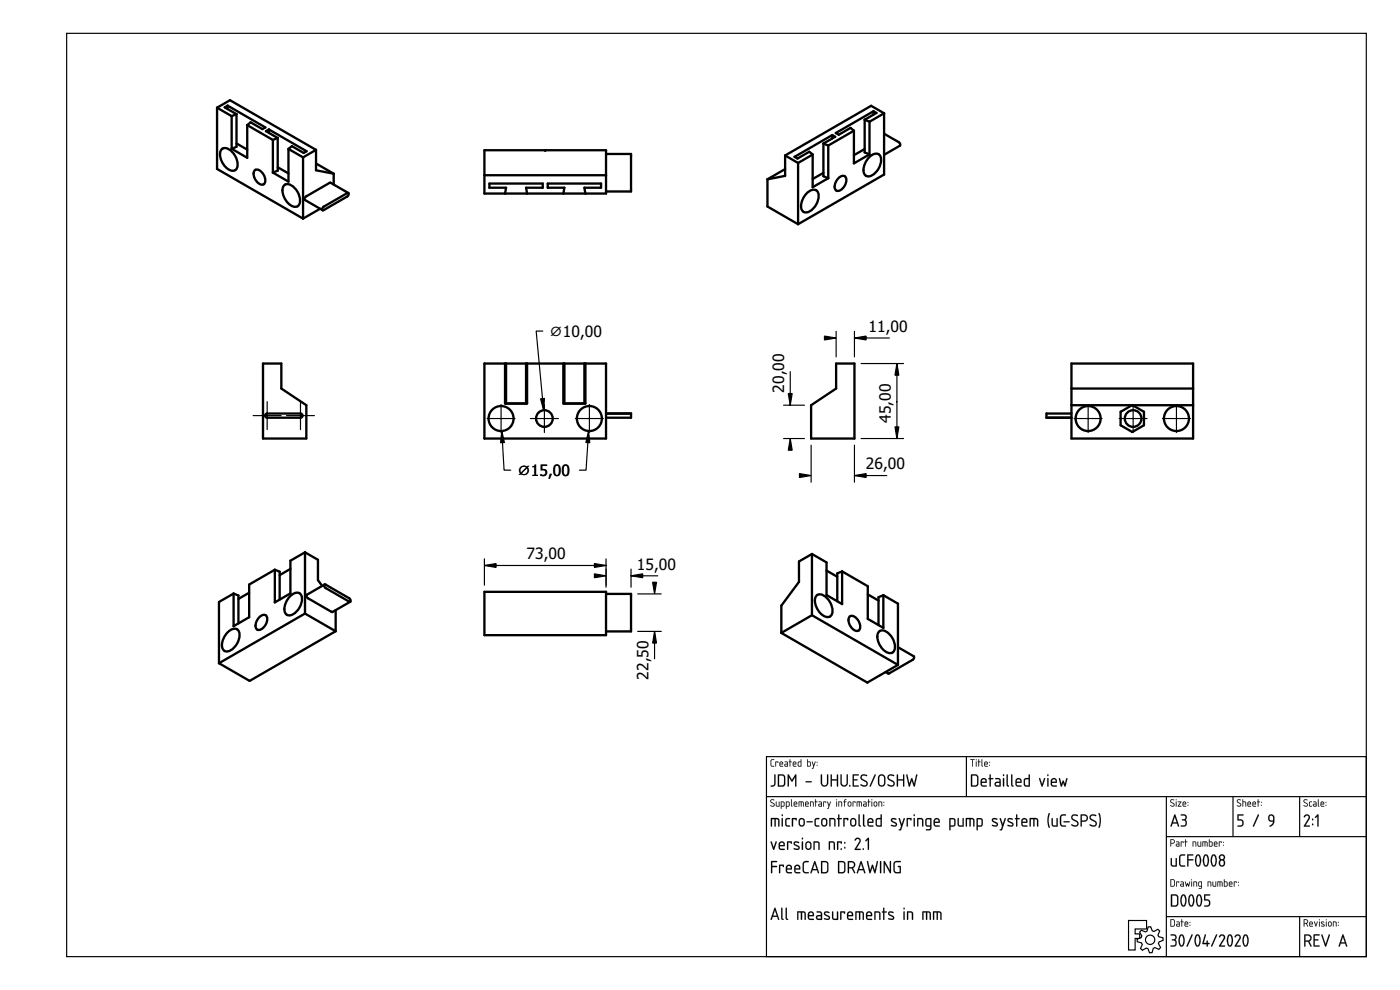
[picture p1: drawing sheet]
<svg xmlns="http://www.w3.org/2000/svg" width="420mm" height="297mm" viewBox="0 0 420 297" stroke-linecap="round" stroke-linejoin="round" font-family="sans-serif">
<defs><g id="words">
<g font-size="4.7">
<text x="164.9" y="101.2">⌀10,00</text>
<text x="260.6" y="99.6">11,00</text>
<text x="235.3" y="117.8" transform="rotate(-90 235.3 117.8)">20,00</text>
<text x="267.3" y="126.9" transform="rotate(-90 267.3 126.9)">45,00</text>
<text x="155.3" y="143">⌀15,00</text>
<text x="259.8" y="140.8">26,00</text>
<text x="158" y="167.8">73,00</text>
<text x="191.1" y="170.9">15,00</text>
<text x="194.6" y="204" transform="rotate(-90 194.6 204)">22,50</text>
</g>
</g></defs>
<g fill="none" stroke="#000" stroke-width=".35">
<path d="M20 10h390v277h-390zM230 227h180v60h-180zM230 239h180M290 227v12M350 239v48M370 239v12M390 239v12M350 251h60M338.7 276.2h5.4v2.5h-3.4v1.5h1.4v1.4h-1.4v3.4h-2zM342.5 279.1l1.2 .5 .5-.2 .4-1.3h.7l.5 1.2 .5 .2 1.2-.7 .5 .5-.5 1.2 .2 .5 1.3 .4 .1 .7-1.3 .5-.1 .5 .6 1.2-.5 .6-1.2-.6-.5 .2-.3 1.3-.8 .1-.5-1.3-.5-.1-1.1 .6-.6-.5 .5-1.2-.2-.5-1.3-.3v-.8l1.2-.5 .2-.5-.7-1.1zM350 275h60M390 275v12"/>
<circle cx="345.2" cy="282" r="1.4"/>
</g>
<g fill="#000">
<path d="M231.4 228l.9-.2-.8 .4v1.3l.1 .3h.6l.1 .2h-.7l-.3-.3zM232.7 228.5l.9 .1-.1 .3-.1-.2h-.5l-.1 1.3zM234.2 228.8l-.1 .3h.7l-.2-.4zM234.1 228.6a.55 .55 0 0 1 .7 0 .55 .55 0 0 1 .1 .7h-.8l.1 .5 .8 .1-.6 .1a.91 .91 0 0 1-.3-1.4zM235.6 229.4l.1 .4h.6v-.5zM235.5 228.5h.7l.3 .4-.1 1.1h-.6a.44 .44 0 0 1-.4-.4 .44 .44 0 0 1 .4-.5h.5l-.1-.3zM237 227.8l.2 .1v.6l.4 .1-.4 .1-.1 1.3-.1-1.3-.2-.1 .2-.1zM238.2 228.8l-.1 .3h.7l-.2-.4zM238.1 228.6a.55 .55 0 0 1 .7 0 .55 .55 0 0 1 .1 .7h-.8l.1 .5 .8 .1-.7 .1a.91 .91 0 0 1-.2-1.4zM239.7 228.7l-.1 .1a.63 .63 0 0 0 0 .7 .63 .63 0 0 0 .7 .3v-1.1zM239.5 228.6l.8-.1v-.6l.2-.1v2.2h-.8l-.3-.2zM242.4 228.7v1.1h.6l.1-1zM242.3 227.8l.1 .1v.6h.7l.2 .3v.8l-.2 .4-.9-.1zM243.7 228.5l.5 1.1 .3-1h.3l-.8 2.1-.3-.1 .4-.7zM245.1 229.5l.2 .2zM245.1 228.6l.2 .3z"/>
<path d="M231.4 227.9l.9-.1v.2l-.8 .1v1.4l.1 .2 .7 .1v.2h-.7l-.3-.3zM231.4 228l-.1 1.7 .3 .3h.7l-.7-.2-.2-.3 .1-1.3 .8-.4zM232.7 228.5l.9 .1-.1 .3-.1-.2h-.5l-.1 1.3zM232.7 228.5l.1 1.5 .1-1.3h.5l.1 .2 .1-.3zM234.2 228.8l-.1 .3h.7l-.2-.4zM234.2 228.8l.4-.1 .2 .5h-.7zM234.1 228.6a.56 .56 0 0 1 .8 0 .56 .56 0 0 1 0 .8l-.8-.1 .1 .4 .8 .2-.6 .1a.92 .92 0 0 1-.3-1.4zM234.1 228.6l-.2 .4 .1 .9 1 .1-.8-.2-.1-.3v-.2h.9l-.1-.6-.4-.2zM235.7 229.4v.4h.6v-.5zM235.6 229.4l.7-.1v.5h-.7zM235.5 228.5h.7l.3 .4v1.1h-.7a.46 .46 0 0 1-.4-.4 .46 .46 0 0 1 .4-.5h.5l-.1-.3-.7-.1zM235.5 228.5l.8 .3v.4h-.5a.43 .43 0 0 0-.4 .4 .43 .43 0 0 0 .4 .4h.6l.1-1.1-.3-.4zM237 227.8l.2 .1v.6l.4 .1-.4 .1-.1 1.3-.1-1.3-.3-.1 .3-.1zM237 227.8v.7l-.2 .1 .2 .1 .1 1.3 .1-1.3 .4-.1-.4-.1zM238.2 228.8l-.1 .3h.7l-.2-.4zM238.2 228.8l.4-.1 .2 .5h-.7zM238.1 228.6a.56 .56 0 0 1 .8 0 .56 .56 0 0 1 0 .8l-.8-.1 .1 .4 .8 .2-.7 .1a.92 .92 0 0 1-.2-1.4zM238.1 228.6l-.2 .4 .1 .9 1 .1-.8-.2-.1-.3v-.2h.9l-.1-.6-.4-.2zM239.7 228.7v.1a.61 .61 0 0 0-.1 .7 .61 .61 0 0 0 .7 .3v-1.1zM239.7 228.7h.6v1.1h-.3a.65 .65 0 0 1-.3-1.1zM239.5 228.6l.8-.1v-.6l.2-.1v2.2l-1-.1zM239.5 228.6v1.1l.2 .3h.8v-2.2l-.2 .7zM242.4 228.7v1.1l.6-.1a.7 .7 0 0 0-.1-1zM242.4 228.7h.5a.73 .73 0 0 1 .2 1l-.7 .1zM242.2 227.8l.3 .1-.1 .6h.7l.2 .2v1.1l-.2 .2-.9-.1zM242.3 227.8l-.1 2.1 .9 .1 .2-.4v-.8l-.2-.3h-.7zM243.7 228.5l.2 .1 .3 1 .3-1h.3l-.8 2.1-.4-.1 .3-.1 .2-.6zM243.7 228.5l.4 1.4-.2 .6-.2 .1 .3 .1 .7-2.1h-.2l-.3 1zM245.1 229.5h.2v.3l-.2-.1zM245.1 229.5l.2 .2zM245.1 228.6h.2v.3h-.2zM245.1 228.6l.2 .2z"/>
<path d="M232.4 232.4l.4 .1v2.6a.92 .92 0 0 1-.6 .9 .92 .92 0 0 1-1-.2l1.1-.5zM232.4 232.4v2.9l-.3 .3-.8 .2a.89 .89 0 0 0 1.4-.7v-2.6zM233.8 232.7v2.9a1.12 1.12 0 0 0 1.5-.4l-.1-2.1-.3-.4zM233.8 232.7h1.1l.4 .3v2.1a.93 .93 0 0 1-1.4 .6zM233.5 232.4l1.5-.1 .6 .7v2.4l-.6 .6h-1.5zM233.5 232.4v3.6h1.5l.6-.6v-2.4l-.6-.6zM236.4 232.4h.3l1 1.6 .9-1.6h.4v3.6l-.4-.2v-2.6l-.9 1.4-1-1.4 .1 2.6-.4 .2zM236.5 232.4v3.6l.2-.2v-2.7l1 1.4 1-1.4v2.7l.2 .1v-3.5h-.3l-.9 1.7-1-1.7zM241.8 234.4h1.6l.2 .2-.2 .2h-1.4zM241.8 234.4l.2 .3 1.6-.1-.2-.2zM246.4 232.4l.3 .1v2.4l.3 .6a.75 .75 0 0 0 1.1-.4l.1-2.6 .2-.2 .2 .2v2.4l-.4 .8a1.11 1.11 0 0 1-1.2 .3 1.11 1.11 0 0 1-.7-1.1zM246.4 232.4v2.5l.3 .8a1.11 1.11 0 0 0 1.2 .2 1.11 1.11 0 0 0 .6-1l-.1-2.5-.2 2.7-.2 .3a.75 .75 0 0 1-.9 .2 .75 .75 0 0 1-.4-.7v-2.4zM249.3 232.4l.4 .1v1.3h1.5l-.1-1.3 .4-.1v3.6l-.4-.2 .1-1.6h-1.5v1.6l-.4 .2zM249.4 232.4v3.6l.2-.2v-1.7h1.6v1.7l.3 .2v-3.6l-.3 .1v1.3h-1.6v-1.3zM252.3 232.4l.3 .1v2.4l.3 .6a.75 .75 0 0 0 1.1-.4l.1-2.6 .2-.2 .2 .2v2.4l-.4 .8a1.11 1.11 0 0 1-1.2 .3 1.11 1.11 0 0 1-.7-1.1zM252.3 232.4v2.5l.3 .8a1.11 1.11 0 0 0 1.2 .2 1.11 1.11 0 0 0 .6-1l-.1-2.5-.2 2.7-.2 .3a.75 .75 0 0 1-.9 .2 .75 .75 0 0 1-.4-.7v-2.4zM254.9 235.6l.2-.1 .1 .5h-.3zM254.9 235.6v.3h.3l-.1-.3zM255.9 232.4h1.8l-.2 .3h-1.3v1.1h1l.2 .2-.2 .2h-1v1.5l1.3-.1 .2 .4h-1.8zM256 232.4v3.6h1.7l-.2-.3h-1.3v-1.6l1.1-.1-1.1-.2v-1.1h1.3l.2-.3zM258.5 232.6l.4-.3 .9 .1 .4 .2v.2l-.2 .1a.71 .71 0 0 0-1-.2 .71 .71 0 0 0-.2 .9l1.1 .6a.93 .93 0 0 1 .2 1.6 1.25 1.25 0 0 1-1.8-.5l1.3 .3 .4-.5-.1-.4-1.6-.9-.1-.5zM258.5 232.6a.91 .91 0 0 0 .2 1.5l1 .5a.64 .64 0 0 1 .3 .9 .64 .64 0 0 1-1 .1l-.6-.3v.4a1.09 1.09 0 0 0 1.4 .3 1.09 1.09 0 0 0 .5-1.4l-1.6-.9-.1-.4 .4-.6 1.2 .1a1.09 1.09 0 0 0-1.7-.2zM262.5 232.4h.3v.2l-1.4 3.3-.4 .1zM262.6 232.4l-1.5 3.6 .2-.1 1.5-3.3zM264.1 232.9l-.2 .5v1.8l.2 .3 .7 .1 .5-.5v-1.9l-.5-.5zM264.1 232.9a.75 .75 0 0 1 .8-.2 .75 .75 0 0 1 .5 .7v1.5a.77 .77 0 0 1-.8 .8 .77 .77 0 0 1-.8-.7v-1.6zM263.8 232.6a1.11 1.11 0 0 1 1.2-.2 1.11 1.11 0 0 1 .7 1v1.5a1.13 1.13 0 0 1-1.1 1.1 1.13 1.13 0 0 1-1.1-1v-1.9zM263.8 232.7l-.3 .7v1.6l.3 .7a1.18 1.18 0 0 0 1.6 0l.3-.8-.2-2-.6-.5zM266.6 232.6l.4-.3 .9 .1 .4 .2v.2l-.2 .1a.71 .71 0 0 0-1-.2 .71 .71 0 0 0-.2 .9l1.1 .6a.93 .93 0 0 1 .2 1.6 1.25 1.25 0 0 1-1.8-.5l1.3 .3 .4-.5-.1-.4-1.6-.9-.1-.5zM266.6 232.6a.91 .91 0 0 0 .2 1.5l1 .5a.64 .64 0 0 1 .3 .9 .64 .64 0 0 1-1 .1l-.6-.3v.4a1.09 1.09 0 0 0 1.4 .3 1.09 1.09 0 0 0 .5-1.4l-1.6-.9-.1-.4 .4-.6 1.2 .1a1.09 1.09 0 0 0-1.7-.2zM269.2 232.4l.3 .1v1.3h1.5v-1.3l.3-.1v3.6l-.3-.2v-1.6h-1.5v1.6l-.3 .2zM269.2 232.4v3.6l.3-.2v-1.7h1.5v1.7l.3 .2v-3.6l-.3 .1v1.3h-1.5v-1.3zM272 232.4l.4 .1 .5 2.7 .7-1.8 .7 1.8 .6-2.7 .4-.1-.8 3.6-.3-.1-.6-1.7-.5 1.7-.3 .1zM272 232.4l.7 3.5h.4l.5-1.8 .6 1.8 .3 .1 .7-3.6-.3 .1-.6 2.8-.7-1.8-.7 1.8-.6-2.8z"/>
<path d="M232.4 232.4l.3 .1v2.6a.91 .91 0 0 1-.5 .8 .91 .91 0 0 1-.9-.1l1-.5zM233.8 232.7v3a1.14 1.14 0 0 0 1.5-.5v-2.2l-.4-.3zM233.5 232.4h1.5l.6 .6v2.4l-.6 .6h-1.5zM236.4 232.4h.3l1 1.6 .9-1.6h.3v3.6l-.3-.2v-2.6l-.9 1.4-.9-1.4v2.6l-.4 .2zM241.8 234.4h1.6l.2 .2-1.6 .1zM246.4 232.4l.3 .1v2.4a.75 .75 0 0 0 .8 .8 .75 .75 0 0 0 .7-.8v-2.4l.2-.2 .2 .2v2.4a1.11 1.11 0 0 1-1.1 1.1 1.11 1.11 0 0 1-1.2-1.1zM249.3 232.4l.4 .1v1.3h1.5v-1.3l.3-.1v3.6l-.3-.2v-1.6h-1.5v1.6l-.4 .2zM252.3 232.4l.3 .1v2.4a.75 .75 0 0 0 .8 .8 .75 .75 0 0 0 .7-.8v-2.4l.2-.2 .2 .2v2.4a1.11 1.11 0 0 1-1.1 1.1 1.11 1.11 0 0 1-1.2-1.1zM254.9 235.6h.3v.4h-.3zM255.9 232.4h1.8l-.2 .3h-1.3v1.1l1.2 .2-1.2 .2v1.5h1.3l.2 .3h-1.8zM258.5 232.6a1.41 1.41 0 0 1 1.7 .1l-.2 .2a.73 .73 0 0 0-1-.2 .73 .73 0 0 0-.2 .9l1.1 .6a1.02 1.02 0 0 1 .3 1.6 1.02 1.02 0 0 1-1.6 0l-.3-.2 .1-.3a.88 .88 0 0 0 1 .4 .88 .88 0 0 0 .6-.8l-1.6-1.2-.2-.4zM262.5 232.4h.3v.2l-1.4 3.3-.4 .1zM264.1 232.9l-.2 .5v1.6a.75 .75 0 0 0 .7 .7 .75 .75 0 0 0 .7-.8v-1.5a.75 .75 0 0 0-.4-.6 .75 .75 0 0 0-.8 .1zM263.8 232.6a1.1 1.1 0 0 1 1.2-.2 1.1 1.1 0 0 1 .7 1v1.5a1.1 1.1 0 0 1-1.1 1.1 1.1 1.1 0 0 1-1.1-1v-1.9zM266.6 232.6a1.41 1.41 0 0 1 1.7 .1l-.2 .2a.73 .73 0 0 0-1-.2 .73 .73 0 0 0-.2 .9l1.1 .6a1.02 1.02 0 0 1 .3 1.6 1.02 1.02 0 0 1-1.6 0l-.3-.2 .1-.3a.88 .88 0 0 0 1 .4 .88 .88 0 0 0 .6-.8l-1.6-1.2-.2-.4zM269.2 232.4l.3 .1v1.3h1.5v-1.3l.3-.1v3.6l-.3-.2v-1.6h-1.5v1.6l-.3 .2zM272 232.4l.3 .1 .6 2.7 .7-1.8 .7 1.8 .6-2.7 .3-.1-.7 3.6-.3-.1-.6-1.7-.5 1.7-.3 .1z"/>
<path d="M291.2 227.8l1.3 .1-.6 .1-.1 2-.1-2h-.5zM291.2 227.8l.5 .2 .1 2 .1-2 .6-.1zM292.9 228.5l.2 .1-.1 1.4zM292.9 228.5l.1 1.5 .1-1.4zM292.8 228a.2 .2 0 0 1 .4 0 .2 .2 0 0 1-.4 0zM292.9 227.8l.1 .3zM293.6 227.8l.2 .1v.6l.5 .1-.5 .1-.1 1.3-.1-1.3-.2-.1 .2-.1zM293.7 227.8l-.1 .7-.2 .1 .2 .1 .1 1.3 .1-1.3 .5-.1-.5-.1zM294.6 227.8l.2 .1 .1 2.1-.3-.3zM294.6 227.8v1.9l.3 .3zM295.7 228.8l-.1 .3h.7l-.2-.4zM295.6 228.8l.5-.1 .2 .5h-.7zM295.5 228.6a.56 .56 0 0 1 .8 0 .56 .56 0 0 1 .1 .8l-.8-.1v.4l.9 .2-.7 .1a.92 .92 0 0 1-.3-1.4zM295.6 228.6l-.2 .4 .1 .9 .9 .1-.7-.2-.1-.3v-.2h.8l-.1-.6-.4-.2zM296.9 229.5h.2v.3l-.2-.1zM296.9 229.5l.2 .2zM296.9 228.6h.2v.3h-.2zM296.9 228.6l.2 .2z"/>
<path d="M291.2 227.8l1.3 .1-.6 .1-.1 2-.1-2h-.5zM292.9 228.5l.2 .1-.1 1.4zM292.9 228a.14 .14 0 0 1 .2 0 .14 .14 0 0 1-.2 0zM293.6 227.8l.2 .1v.6l.5 .1-.5 .1-.1 1.3-.1-1.3-.2-.1 .2-.1zM294.6 227.8l.2 .1 .1 2.1-.3-.3zM295.7 228.8l-.1 .3h.7l-.2-.4zM295.6 228.6a.55 .55 0 0 1 .7 0 .55 .55 0 0 1 .1 .7h-.8l.1 .5 .8 .1-.7 .1a.91 .91 0 0 1-.2-1.4zM296.9 229.5l.2 .2zM296.9 228.6l.2 .3z"/>
<path d="M291.8 232.7v3a1.14 1.14 0 0 0 1.4-.5v-2.2l-.4-.3zM291.4 232.4h1.6l.6 .6v2.4l-.6 .6h-1.6zM294.8 234l-.1 .6h1.1a.58 .58 0 0 0-.3-.7 .58 .58 0 0 0-.7 .1zM294.6 233.7a.92 .92 0 0 1 1.2 0 .92 .92 0 0 1 .2 1.2h-1.3l.1 .7 1.3 .2-1.1 .2a.89 .89 0 0 1-.7-1.2v-.7zM297 232.4l.3 .1v1l.8 .1-.8 .2v2l-.1 .2-.2-.2v-2l-.4-.2 .4-.1zM298.9 235v.4l.2 .2 .9 .1v-.8zM298.7 233.5h1.1l.5 .5v1.9l-1.1 .1a.74 .74 0 0 1-.7-.7 .74 .74 0 0 1 .7-.8h.8l-.1-.5-1.2-.3zM301 233.5l.4 .1v2.2l-.2 .2-.2-.2zM301 232.6a.25 .25 0 0 1 .5 0 .25 .25 0 0 1-.5 0zM302.1 232.4l.4 .1v2.9l.3 .3a.37 .37 0 0 1-.5 .3 .37 .37 0 0 1-.2-.5zM303.5 232.4l.3 .1v2.9l.3 .3a.37 .37 0 0 1-.5 .3 .37 .37 0 0 1-.2-.5zM305.2 234l-.1 .6h1.1a.58 .58 0 0 0-.2-.7 .58 .58 0 0 0-.8 .1zM305.1 233.7a.92 .92 0 0 1 1.2 0 .92 .92 0 0 1 .1 1.2h-1.3l.2 .7 1.3 .2-1.1 .2a.89 .89 0 0 1-.7-1.2v-.7zM307.8 233.8l-.2 .5v1.2l1.1 .2v-1.9zM307.4 233.7l.4-.2 .9-.1v-.9l.3-.1v3.6h-1.2l-.4-.3-.1-1.6zM311.9 233.5l.3 .1 .5 1.7 .6-1.7h.4l-.9 2.4zM314.3 233.5l.4 .1v2.2l-.2 .2-.2-.2zM314.3 232.6a.25 .25 0 0 1 .5 0 .25 .25 0 0 1-.5 0zM315.8 234l-.1 .6h1.1a.58 .58 0 0 0-.2-.7 .58 .58 0 0 0-.8 .1zM315.7 233.7a.92 .92 0 0 1 1.2 0 .92 .92 0 0 1 .1 1.2h-1.3l.2 .7 1.3 .2-1.1 .2a.89 .89 0 0 1-.7-1.2v-.7zM317.8 233.5l.3 .1 .4 1.6 .6-1 .5 1 .4-1.6 .3-.1-.6 2.5-.3-.1-.3-1-.4 1-.3 .1z"/>
<path d="M291.8 232.7v2.9a1.12 1.12 0 0 0 1.4-.4v-2.1l-.4-.4zM291.7 232.7h1.1l.4 .3 .1 2.1a.93 .93 0 0 1-1.4 .6zM291.4 232.4l1.6-.1 .6 .7v2.4l-.6 .6h-1.6zM291.5 232.4v3.6h1.5l.6-.6v-2.4l-.6-.6zM294.8 234l-.1 .6h1.1a.55 .55 0 0 0-.3-.7 .55 .55 0 0 0-.7 .1zM294.8 234l.8-.1 .2 .7h-1.2zM294.6 233.6v.1a.93 .93 0 0 1 1.3 0 .93 .93 0 0 1 .1 1.2h-1.3l.1 .7h1.1l.3 .2-.3 .3h-.9a.92 .92 0 0 1-.7-1.3v-.7zM294.6 233.7l-.3 .6 .2 1.5 .5 .2h1.1v-.3l-1.3-.1-.2-.4v-.3l1.5-.1-.2-1.1-.7-.2zM297 232.4l.4 .1-.1 1 .6-.1 .2 .2-.8 .2 .1 2-.2 .3-.2-.3v-2l-.4-.2 .4-.1zM297.1 232.4l-.1 1.1-.3 .1 .3 .2 .2 2.2 .1-2.2 .8-.2-.8-.1v-1zM299 235l-.1 .4 .2 .2 .9 .1v-.8zM298.9 235l1.1-.1v.8l-1.1-.1zM298.7 233.5l1.1-.1 .5 .6v1.9l-1.1 .2a.77 .77 0 0 1-.7-.8 .77 .77 0 0 1 .7-.8h.8l-.1-.5-1.2-.2zM298.7 233.5v.2l1.3 .3v.6h-.8a.72 .72 0 0 0-.7 .7 .72 .72 0 0 0 .7 .7l1.1-.1v-1.9l-.5-.5zM301 233.5l.4 .1v2.2l-.2 .2-.2-.2zM301.1 233.5l.1 2.5 .1-2.4zM301 232.6a.26 .26 0 0 1 .5 0 .26 .26 0 0 1-.5 0zM301.1 232.4v.4h.2v-.4zM302.1 232.4l.4 .1v2.9l.3 .3a.39 .39 0 0 1-.5 .3 .39 .39 0 0 1-.2-.5zM302.2 232.4l-.1 3.1 .1 .4 .4 .1 .2-.2-.4-.4v-2.9zM303.5 232.4l.3 .1v2.9l.3 .3a.39 .39 0 0 1-.5 .3 .39 .39 0 0 1-.2-.5zM303.5 232.4v3.1l.1 .4 .4 .1 .2-.2-.4-.4v-2.9zM305.2 234l-.1 .6h1.1a.55 .55 0 0 0-.2-.7 .55 .55 0 0 0-.7 .1zM305.2 234l.8-.1 .3 .7h-1.2zM305.1 233.6v.1a.93 .93 0 0 1 1.2 0 .93 .93 0 0 1 .1 1.2h-1.3l.2 .7h1.1l.2 .2-.2 .3h-.9a.92 .92 0 0 1-.8-1.3l.1-.7zM305.1 233.7l-.3 .6 .2 1.5 .5 .2h1v-.3l-1.2-.1-.2-.4v-.3l1.4-.1-.1-1.1-.7-.2zM307.8 233.9l-.1 1.6 1 .2v-1.9zM307.8 233.8h1v1.9a.94 .94 0 0 1-1.2-.5zM307.4 233.7l.4-.3h.9v-.9l.4-.1-.1 3.6h-1.2l-.5-.3-.1-1.6zM307.4 233.7v1.9l.4 .4h1.2v-3.6l-.2 .1v1h-1zM311.9 233.5l.3 .1 .5 1.7 .6-1.7 .2-.2 .2 .2-.9 2.5zM311.9 233.5l.9 2.5 .8-2.4h-.3l-.6 1.8-.5-1.8zM314.3 233.5l.4 .1v2.2l-.2 .2-.2-.2zM314.4 233.5l.1 2.5 .1-2.4zM314.3 232.6a.26 .26 0 0 1 .5 0 .26 .26 0 0 1-.5 0zM314.4 232.4v.4h.2v-.4zM315.8 234l-.1 .6h1.1a.55 .55 0 0 0-.2-.7 .55 .55 0 0 0-.7 .1zM315.8 234l.8-.1 .3 .7h-1.2zM315.7 233.6v.1a.93 .93 0 0 1 1.2 0 .93 .93 0 0 1 .1 1.2h-1.3l.2 .7h1.1l.2 .2-.2 .3h-.9a.92 .92 0 0 1-.8-1.3l.1-.7zM315.7 233.7l-.3 .6 .2 1.5 .5 .2h1v-.3l-1.2-.1-.2-.4v-.3l1.4-.1-.1-1.1-.7-.2zM317.8 233.5l.3 .1 .4 1.6 .6-1 .5 1 .4-1.6 .3-.1-.5 2.5-.4-.1-.3-1-.4 1-.3 .1zM317.8 233.5l.6 2.5 .3-.1 .4-1.1 .3 1.1 .3 .1 .6-2.5-.3 .1-.4 1.7-.5-1.1-.6 1.1-.4-1.7z"/>
<path d="M231.3 240l.8-.2 .3 .2-.1 .1a.48 .48 0 0 0-.6-.1 .48 .48 0 0 0-.2 .5l1 .8-.2 .6a.59 .59 0 0 1-.6 .2 .59 .59 0 0 1-.4-.5l.7 .2 .3-.3-1.1-.9zM231.3 240l-.1 .6 .9 .5a.35 .35 0 0 1 .2 .4 .35 .35 0 0 1-.4 .3l-.6-.2v.2a.64 .64 0 0 0 1 .2 .64 .64 0 0 0-.2-1l-.7-.4v-.3l.3-.3 .6 .1a.65 .65 0 0 0-1-.1zM232.9 240.5l.2 .1v1.1l.6 .1v-1.2l.2-.1v1.5l-1-.1zM232.9 240.5l.1 1.4 .9 .1v-1.5l-.2 .1v1.2h-.4l-.3-.1zM234.6 240.7v1.1h.5l.1-1zM234.5 240.7l.7 .1-.1 1h-.6zM234.4 240.5h.8l.3 .4-.1 1-.8 .1-.2 .7zM234.4 240.5v2.1l.1-.6h.5a.81 .81 0 0 0 .4-1.1 .81 .81 0 0 0-1-.4zM236.1 240.7v1.1h.5l.1-1zM236.1 240.7l.7 .1-.2 1h-.5zM235.9 240.5h.8l.3 .4-.1 1-.8 .1-.1 .7zM235.9 240.5v2.1l.2-.6h.5a.81 .81 0 0 0 .4-1.1 .81 .81 0 0 0-1.1-.4zM237.4 239.8l.2 .1 .1 2.1-.3-.3zM237.4 239.9v1.8l.3 .3zM238.5 240.8l-.1 .3h.7l-.2-.4zM238.5 240.8l.4-.1 .2 .5h-.7zM238.4 240.6a.56 .56 0 0 1 .7 0 .56 .56 0 0 1 .1 .8l-.8-.1 .1 .4 .8 .2-.7 .1a.92 .92 0 0 1-.2-1.4zM238.4 240.6l-.2 .4 .1 .9 .9 .1-.7-.2-.1-.3v-.2h.8l-.1-.6-.4-.2zM239.7 240.5l1.4 .1 .1 1.4-.2-.1-.1-1.1-.3-.1-.1 1.3-.2-1.3h-.4v1.2l-.2 .1zM239.7 240.5v1.5l.2-1.3h.5l.1 1.3v-1.3h.5v1.3l.2-.1a.93 .93 0 0 0 0-1 .93 .93 0 0 0-1-.4zM241.9 240.8l-.1 .3h.7l-.2-.4zM241.9 240.8l.4-.1 .2 .5h-.7zM241.8 240.6a.56 .56 0 0 1 .7 0 .56 .56 0 0 1 .1 .8l-.8-.1 .1 .4 .8 .2-.7 .1a.92 .92 0 0 1-.2-1.4zM241.8 240.6l-.2 .4 .1 .9 1 .1-.8-.2-.1-.3v-.2h.9l-.1-.6-.4-.2zM243.1 240.5l1 .1 .1 1.4-.2-.1-.1-1.1-.6-.1v1.2l-.2 .1zM243.1 240.5v1.5l.2-1.3 .7 .1 .1 1.2 .1-.7a.7 .7 0 0 0-.2-.8 .7 .7 0 0 0-.9 0zM244.7 239.8l.2 .1v.6l.5 .1-.5 .1-.1 1.3-.1-1.3-.3-.1 .3-.1zM244.7 239.8v.7l-.2 .1 .2 .1 .1 1.3 .1-1.3 .4-.1-.4-.1zM245.9 241.4v.4h.6v-.4zM245.8 241.4l.7-.1v.5h-.7zM245.7 240.5h.7l.3 .4v1.1h-.7a.46 .46 0 0 1-.4-.4 .46 .46 0 0 1 .4-.5h.5l-.1-.3-.7-.1zM245.7 240.5l.8 .3v.4h-.5a.43 .43 0 0 0-.4 .4 .43 .43 0 0 0 .4 .4h.6l.1-1.1-.3-.4zM247.1 240.5l.9 .1-.2 .3-.1-.2h-.4l-.1 1.3zM247.1 240.5l.1 1.5 .1-1.3h.4l.1 .2 .1-.3zM248.3 240.5l.2 .1 .3 1 .3-1h.3l-.8 2.1-.4-.1 .3-.1 .2-.6zM248.3 240.5l.4 1.4-.2 .6-.2 .1 .3 .1 .7-2.1h-.2l-.3 1zM251 240.5l.2 .1-.1 1.4zM251 240.5l.1 1.5 .1-1.4zM251 240a.15 .15 0 0 1 .3 0 .15 .15 0 0 1-.3 0zM251 239.8l.2 .3zM251.6 240.5l1 .1 .1 1.4-.2-.1-.1-1.1-.6-.1v1.2l-.2 .1zM251.7 240.5v1.5l.1-1.3 .7 .1 .1 1.2 .1-.7a.7 .7 0 0 0-.2-.8 .7 .7 0 0 0-.8 0zM253.4 239.9l.6-.1-.4 .7 .4 .1-.5 .1-.1 1.3-.1-1.3-.2-.1 .2-.1zM253.5 239.9l-.1 .6-.3 .1 .3 .1v1.3l.1-1.3 .5-.1-.5-.1 .1-.3 .4-.4zM254.7 240.8v.8l.4 .2 .1-.2 .1-.7zM254.7 240.8l.6 .1v.7l-.2 .2-.5-.2zM254.6 240.6a.55 .55 0 0 1 .6-.1 .55 .55 0 0 1 .3 .5l-.1 .8-.7 .2-.3-.5zM254.3 241.2a.68 .68 0 0 0 1.3 0 .68 .68 0 0 0-1.3 0zM255.9 240.5l.9 .1-.1 .3-.2-.2h-.4l-.1 1.3zM255.9 240.5l.1 1.5 .1-1.3h.5l.1 .2v-.3zM257.1 240.5l1.4 .1 .1 1.4-.2-.1v-1.1l-.4-.1-.1 1.3-.1-1.3h-.5v1.2l-.2 .1zM257.2 240.5l-.1 1.5 .2-1.3h.5l.1 1.3 .1-1.3h.4l.1 1.3 .1-.1a.93 .93 0 0 0 0-1 .93 .93 0 0 0-.9-.4zM259.3 241.4v.4h.6v-.4zM259.3 241.4l.6-.1v.5h-.6zM259.1 240.5h.7l.3 .4v1.1h-.7a.46 .46 0 0 1-.4-.4 .46 .46 0 0 1 .4-.5h.5l-.1-.3-.7-.1zM259.1 240.5l.8 .3v.4h-.5a.43 .43 0 0 0-.4 .4 .43 .43 0 0 0 .4 .4h.6l.1-1.1-.3-.4zM260.6 239.8l.2 .1v.6l.5 .1-.5 .1-.1 1.3-.1-1.3-.2-.1 .2-.1zM260.6 239.8v.7l-.2 .1 .2 .1 .1 1.3 .1-1.3 .4-.1-.4-.1zM261.6 240.5l.2 .1-.1 1.4zM261.6 240.5l.1 1.5v-1.4zM261.5 240a.15 .15 0 0 1 .3 0 .15 .15 0 0 1-.3 0zM261.6 239.8l.1 .3zM262.5 240.8l-.1 .8 .4 .2 .2-.2v-.7zM262.5 240.8l.6 .1-.1 .7-.2 .2-.4-.2zM262.4 240.6a.55 .55 0 0 1 .6-.1 .55 .55 0 0 1 .3 .5l-.1 .8-.7 .2-.3-.5zM262.1 241.2a.68 .68 0 0 0 1.3 0 .68 .68 0 0 0-1.3 0zM263.7 240.5l1 .1v1.4l-.2-.1v-1.1l-.6-.1v1.2l-.2 .1zM263.7 240.5v1.5l.1-1.3 .7 .1 .1 1.2 .1-.7a.7 .7 0 0 0-.2-.8 .7 .7 0 0 0-.8 0zM265.2 241.5h.2v.3h-.2zM265.2 241.5l.1 .2zM265.2 240.6h.2v.3h-.2zM265.2 240.6l.1 .2z"/>
<path d="M231.3 240a.53 .53 0 0 1 .6-.3 .53 .53 0 0 1 .4 .4 .49 .49 0 0 0-.6-.1 .49 .49 0 0 0-.3 .5l.7 .5a.59 .59 0 0 1 .1 .9 .59 .59 0 0 1-.9-.3 .44 .44 0 0 0 .7 .2 .44 .44 0 0 0 .1-.7l-.9-.5zM232.9 240.5l.1 .1 .1 1.1 .2 .1h.4v-1.2l.2-.1v1.5l-1-.1zM234.6 240.7v1.1h.5l.1-1zM234.4 240.5a.8 .8 0 0 1 1.1 .6 .8 .8 0 0 1-.9 .9l-.2 .7zM236.1 240.7v1.1h.5l.1-1zM235.9 240.5a.8 .8 0 0 1 1.1 .6 .8 .8 0 0 1-.9 .9l-.1 .7zM237.4 239.8l.2 .1 .1 2.1-.3-.3zM238.5 240.8l-.1 .3h.7l-.2-.4zM238.4 240.6a.55 .55 0 0 1 .7 0 .55 .55 0 0 1 .1 .7h-.8l.1 .5 .8 .1-.7 .1a.91 .91 0 0 1-.2-1.4zM239.7 240.5h1.1a1.06 1.06 0 0 1 .3 1.5l-.1-1.2-.2-.1h-.2l-.1 1.3-.2-1.3h-.4v1.2l-.2 .1zM241.9 240.8l-.1 .3h.7l-.2-.4zM241.8 240.6a.55 .55 0 0 1 .7 0 .55 .55 0 0 1 .1 .7h-.8l.1 .5 .8 .1-.7 .1a.91 .91 0 0 1-.2-1.4zM243.1 240.5a.71 .71 0 0 1 .9 0 .71 .71 0 0 1 .2 .8l-.1 .7-.1-1.2-.7-.1v1.2l-.2 .1zM244.7 239.8l.2 .1v.6l.4 .1-.4 .1-.1 1.3-.1-1.3-.2-.1 .2-.1zM245.9 241.4v.4h.6v-.4zM245.7 240.5h.7l.3 .4-.1 1.1h-.6a.44 .44 0 0 1-.4-.4 .44 .44 0 0 1 .4-.5h.5l-.1-.3zM247.1 240.5l.8 .1-.1 .3-.1-.2h-.4l-.1 1.3zM248.3 240.5l.5 1.1 .3-1h.2l-.7 2.1-.4-.1 .5-.7zM251 240.5l.2 .1-.1 1.4zM251 240a.15 .15 0 0 1 .3 0 .15 .15 0 0 1-.3 0zM251.6 240.5a.71 .71 0 0 1 .9 0 .71 .71 0 0 1 .2 .8l-.1 .7-.1-1.2-.7-.1v1.2l-.2 .1zM253.5 239.9l.5-.1-.4 .4v.3l.4 .1-.5 .1-.1 1.3-.1-1.3-.2-.1zM254.7 240.8l-.1 .7a.34 .34 0 0 0 .4 .3 .34 .34 0 0 0 .3-.4l-.1-.6zM254.6 240.6l.6-.1a.93 .93 0 0 1 0 1.5h-.5a.96 .96 0 0 1-.1-1.4zM255.9 240.5l.9 .1-.1 .3-.2-.2h-.4l-.1 1.3zM257.1 240.5h1.1a1.06 1.06 0 0 1 .4 1.5l-.2-1.2-.2-.1h-.2l-.1 1.3-.1-1.3h-.5v1.2l-.2 .1zM259.3 241.4v.4h.6v-.4zM259.1 240.5h.7l.3 .4v1.1h-.7a.44 .44 0 0 1-.4-.4 .44 .44 0 0 1 .4-.5h.5v-.3zM260.6 239.8l.2 .1v.6l.4 .1-.4 .1-.1 1.3-.1-1.3-.2-.1 .2-.1zM261.6 240.5l.2 .1-.1 1.4zM261.5 240a.15 .15 0 0 1 .3 0 .15 .15 0 0 1-.3 0zM262.5 240.8l-.1 .7a.34 .34 0 0 0 .4 .3 .34 .34 0 0 0 .3-.4l-.1-.6zM262.4 240.6l.6-.1a.93 .93 0 0 1-.1 1.5h-.4a.96 .96 0 0 1-.1-1.4zM263.7 240.5a.71 .71 0 0 1 .8 0 .71 .71 0 0 1 .2 .8l-.1 .7-.1-1.2-.6-.1v1.2l-.2 .1zM265.2 241.5l.1 .2zM265.2 240.6l.1 .3z"/>
<path d="M231.4 245.4h1.7l.6 .2a3 3 0 0 1 .2 2.4l-.4-.2-.1-1.9-.6-.1v2l-.2 .2-.2-.2v-2h-.7v2l-.3 .2zM231.4 245.5v2.5l.3-.2v-2h.8v2l.1 .2 .2-2.2 .7 .1 .1 1.9 .3 .1a2.99 2.99 0 0 0-.2-2.3zM234.6 245.5l.4 .1v2.2l-.2 .2-.2-.2zM234.7 245.5l.1 2.5 .1-2.4zM234.6 244.6a.26 .26 0 0 1 .5 0 .26 .26 0 0 1-.5 0zM234.7 244.4v.4h.2v-.4zM235.8 245.6l1.1-.2 .2 .4a.76 .76 0 0 0-.9 .1 .76 .76 0 0 0-.2 .9l.1 .7 1 .2-.2 .3a1.02 1.02 0 0 1-1.1-.2 1.02 1.02 0 0 1-.2-1.1zM235.9 245.7l-.2 .5 .1 1.6 1.1 .2 .1-.3a1.01 1.01 0 0 1-1.1-1 1.01 1.01 0 0 1 1.1-1l-.1-.2zM237.7 245.5l1.2-.1 .2 .2-.1 .6-.2-.4h-.8v2l-.2 .2a3.6 3.6 0 0 1-.1-2.5zM237.7 245.5l.1 2.5 .2-.2v-2h.8l.2 .3 .1-.5zM240.2 245.9l-.1 1.2 .2 .5a.56 .56 0 0 0 .9-.6l-.2-1zM240.2 245.9l.4-.1 .5 .3 .1 .9-.3 .6a.57 .57 0 0 1-.6 0 .57 .57 0 0 1-.3-.5zM240 245.6a.92 .92 0 0 1 1-.1 .92 .92 0 0 1 .5 .8v1.1l-.4 .5h-1l-.4-.8a1.39 1.39 0 0 1 .3-1.5zM240 245.7l-.2 .4-.1 1a.89 .89 0 0 0 .9 .9 .89 .89 0 0 0 .9-.9v-1l-.3-.4-.6-.2zM242.1 246.4h1.6l.2 .2-.2 .2h-1.4zM242.1 246.4l.2 .3 1.6-.1-.2-.2zM244.6 245.6l1.1-.2 .2 .4a.76 .76 0 0 0-.9 .1 .76 .76 0 0 0-.2 .9l.1 .7 1 .2-.2 .3a1.02 1.02 0 0 1-1.1-.2 1.02 1.02 0 0 1-.2-1.1zM244.7 245.7l-.2 .5 .1 1.6 1.1 .2 .1-.3a1.01 1.01 0 0 1-1.1-1 1.01 1.01 0 0 1 1.1-1l-.1-.2zM247 245.9l-.2 1.2 .3 .5a.56 .56 0 0 0 .8-.6l-.2-1zM247 245.9l.4-.1 .5 .3 .1 .9-.3 .6a.57 .57 0 0 1-.6 0 .57 .57 0 0 1-.3-.5zM246.8 245.6a.92 .92 0 0 1 .9-.1 .92 .92 0 0 1 .6 .8v1.1l-.5 .5h-.9l-.5-.8a1.39 1.39 0 0 1 .4-1.5zM246.8 245.7l-.3 .4v1a.89 .89 0 0 0 .9 .9 .89 .89 0 0 0 .8-.9v-1l-.2-.4-.7-.2zM248.9 245.5l1.3-.1 .6 .7v1.7l-.2 .2-.3-.2v-1.8l-1.1-.2 .1 2-.2 .2a3.7 3.7 0 0 1-.2-2.5zM249 245.5v2.4l.2-.1v-2h.8l.4 .2 .2 2 .1-.9a1.11 1.11 0 0 0-.7-1.6zM251.6 244.4l.3 .1v1l.6-.1 .2 .2-.8 .2v2l-.2 .3-.2-.3v-2l-.4-.2 .4-.1zM251.6 244.4v1.1l-.4 .1 .4 .2 .1 2.2 .2-2.2 .7-.2-.7-.1v-1zM253.1 245.5l1.3-.1 .2 .2-.2 .6-.2-.4h-.7v2l-.2 .2a3.6 3.6 0 0 1-.2-2.5zM253.2 245.5l.1 2.5 .1-.2v-2h.8l.2 .3 .1-.5zM255.7 245.9l-.2 1.2 .3 .5a.56 .56 0 0 0 .8-.6l-.2-1zM255.7 245.9l.4-.1 .5 .3 .1 .9-.3 .6a.57 .57 0 0 1-.6 0 .57 .57 0 0 1-.3-.5zM255.5 245.6a.92 .92 0 0 1 .9-.1 .92 .92 0 0 1 .6 .8v1.1l-.5 .5h-.9l-.5-.8a1.38 1.38 0 0 1 .4-1.5zM255.5 245.7l-.3 .4v1a.89 .89 0 0 0 .9 .9 .89 .89 0 0 0 .8-.9v-1l-.2-.4-.7-.2zM257.7 244.4l.3 .1v2.9l.3 .3a.39 .39 0 0 1-.5 .3 .39 .39 0 0 1-.2-.5zM257.7 244.4v3.1l.1 .4 .4 .1 .1-.2-.3-.4v-2.9zM259 244.4l.4 .1v2.9l.3 .3a.39 .39 0 0 1-.5 .3 .39 .39 0 0 1-.2-.5zM259.1 244.4l-.1 3.1 .1 .4 .4 .1 .2-.2-.4-.4v-2.9zM260.8 246l-.1 .6h1.1a.55 .55 0 0 0-.3-.7 .55 .55 0 0 0-.7 .1zM260.8 246l.8-.1 .2 .7h-1.2zM260.6 245.6v.1a.93 .93 0 0 1 1.3 0 .93 .93 0 0 1 .1 1.2h-1.3l.1 .7h1.1l.3 .3-.3 .2h-.9a.92 .92 0 0 1-.7-1.3v-.7zM260.6 245.7l-.3 .6 .2 1.5 .5 .2h1.1v-.3l-1.3-.1-.2-.4v-.3l1.5-.1-.2-1.1-.7-.2zM263.3 245.9l-.1 1.6 1.1 .2v-1.9zM263.3 245.8h1v1.9a.94 .94 0 0 1-1.2-.5zM262.9 245.7l.4-.3h1l-.1-.9 .4-.1-.1 3.6h-1.2l-.4-.3-.1-1.6zM263 245.7l-.1 2 .5 .3h1.2v-3.6l-.3 .1v1h-1zM267.5 245.6l.2-.1a.87 .87 0 0 1 1.3 .4l-.2 .1a.55 .55 0 0 0-.6-.2 .55 .55 0 0 0-.4 .4l1 .6a.68 .68 0 0 1 .4 .8 .68 .68 0 0 1-.9 .4l-1-.3 .2-.2 1.1 .1 .2-.2-1.3-.9-.2-.4zM267.5 245.6l-.1 .5 .2 .4 1.3 .9-.3 .3-1.2-.2a1.35 1.35 0 0 0 1.5 .4 .61 .61 0 0 0 .3-.6 .61 .61 0 0 0-.4-.5l-1-.5a.53 .53 0 0 1 .3-.6 .53 .53 0 0 1 .6 .2h.3l-.1-.3-.9-.1zM269.8 245.5l.3 .1 .5 1.7 .6-1.7 .2-.2 .2 .2-1.1 3.4-.3 .2-.5-.2 .4-.2 .3-.9zM269.8 245.5l.7 2.4-.3 .9-.5 .2 .5 .1 1.3-3.5h-.3l-.6 1.8-.5-1.8zM272.1 245.5l1.3-.1 .2 .2-.2 .6-.2-.4h-.7v2l-.2 .2a3.6 3.6 0 0 1-.2-2.5zM272.2 245.5l.1 2.5 .1-.2v-2h.8l.2 .3 .1-.5zM274.2 245.5l.4 .1v2.2l-.2 .2-.2-.2zM274.3 245.5l.1 2.5 .1-2.4zM274.2 244.6a.26 .26 0 0 1 .5 0 .26 .26 0 0 1-.5 0zM274.3 244.4v.4h.2v-.4zM275.3 245.5l1.3-.1 .5 .7v1.7l-.2 .2-.2-.2v-1.8l-1.1-.2v2l-.2 .2a3.7 3.7 0 0 1-.1-2.5zM275.3 245.5v2.4l.3-.1v-2h.8l.3 .2 .2 2 .2-.9a1.11 1.11 0 0 0-.7-1.6zM278.2 245.9l-.1 1.5 .2 .2 .9 .1v-1.9zM278.2 245.9l1-.1v1.9l-1.1-.1zM277.9 245.6a1.6 1.6 0 0 1 1.7 0v2.9a1.02 1.02 0 0 1-1.7 .5l.2-.2 .8-.1 .3-.6a1.09 1.09 0 0 1-1.3-.2 1.09 1.09 0 0 1-.2-1.2zM277.9 245.7l-.2 .5 .2 1.6 1.3 .2a.73 .73 0 0 1-.3 .8 .73 .73 0 0 1-.8 0l-.2 .3h.9l.6-.3 .1-3.2-1.1-.1zM280.7 246l-.1 .6h1.1a.55 .55 0 0 0-.3-.7 .55 .55 0 0 0-.7 .1zM280.7 246l.8-.1 .2 .7h-1.2zM280.5 245.6v.1a.93 .93 0 0 1 1.3 0 .93 .93 0 0 1 .1 1.2h-1.3l.1 .7h1.1l.3 .3-.3 .2h-.9a.92 .92 0 0 1-.7-1.3v-.7zM280.5 245.7l-.3 .6 .2 1.5 .5 .2h1.1v-.3l-1.3-.1-.2-.4v-.3l1.5-.1-.2-1.1-.7-.2zM285.3 245.8v1.9l.9-.1 .2-.3-.1-1.4zM285.2 245.8h1l.2 .2v1.3l-.2 .4h-1zM284.9 245.5h1.3l.6 .7-.1 1.4-.4 .4h-1v.9l-.2 .3-.2-.3zM285 245.5v3.6l.2-.2v-.9h.9a1.36 1.36 0 0 0 .6-1.8 1.36 1.36 0 0 0-1.7-.7zM287.4 245.5l.4 .2v1.7l1.1 .3v-2.1l.3-.1v2.5h-1.3l-.4-.3zM287.5 245.5l-.1 .2a2.43 2.43 0 0 0 .3 2.2l1.5 .1v-2.3l-.1-.2-.2 .1v2.1h-.8l-.3-.3-.1-1.7zM289.9 245.4h1.8l.5 .2a3 3 0 0 1 .2 2.4l-.4-.2-.1-1.9-.6-.1v2l-.2 .2-.2-.2v-2h-.7v2l-.3 .2zM289.9 245.5v2.5l.3-.2v-2h.8v2l.1 .2 .2-2.2 .7 .1 .1 1.9 .3 .1a2.99 2.99 0 0 0-.2-2.3zM293.5 245.8v1.9l.9-.1 .2-.3-.1-1.4zM293.4 245.8h1l.2 .2v1.3l-.2 .4h-1zM293.1 245.5h1.3l.6 .7-.1 1.4-.4 .4h-1v.9l-.2 .3-.2-.3zM293.2 245.5v3.6l.2-.2v-.9h.9a1.36 1.36 0 0 0 .6-1.8 1.36 1.36 0 0 0-1.7-.7zM297.8 245.6l.2-.1a.87 .87 0 0 1 1.3 .4l-.2 .1a.55 .55 0 0 0-.6-.2 .55 .55 0 0 0-.4 .4l1 .6a.68 .68 0 0 1 .4 .8 .68 .68 0 0 1-.9 .4l-.9-.3 .1-.2 1.1 .1 .2-.2-1.3-.9-.1-.4zM297.8 245.6l-.1 .5 .2 .4 1.3 .9-.3 .3-1.2-.2a1.35 1.35 0 0 0 1.5 .4 .61 .61 0 0 0 .3-.6 .61 .61 0 0 0-.4-.5l-1-.5a.53 .53 0 0 1 .3-.6 .53 .53 0 0 1 .6 .2h.3l-.1-.3-.9-.1zM300.1 245.5l.3 .1 .5 1.7 .6-1.7 .2-.2 .2 .2-1.1 3.4-.3 .2-.5-.2 .4-.2 .3-.9zM300.1 245.5l.7 2.4-.3 .9-.4 .2 .4 .1 1.3-3.5h-.3l-.6 1.8-.5-1.8zM302.5 245.6l.1-.1a.87 .87 0 0 1 1.4 .4l-.3 .1a.55 .55 0 0 0-.5-.2 .55 .55 0 0 0-.5 .4l1.1 .6a.68 .68 0 0 1 .3 .8 .68 .68 0 0 1-.8 .4l-1-.3 .2-.2 1.1 .1 .2-.2-1.3-.9-.2-.4zM302.5 245.6l-.1 .5 .1 .4 1.3 .9-.2 .3-1.2-.2a1.35 1.35 0 0 0 1.5 .4 .61 .61 0 0 0 .2-.6 .61 .61 0 0 0-.3-.5l-1.1-.5a.53 .53 0 0 1 .4-.6 .53 .53 0 0 1 .6 .2h.2v-.3l-.9-.1zM305 244.4l.3 .1v1l.6-.1 .2 .2-.8 .2v2l-.2 .3-.2-.3v-2l-.3-.2 .3-.1zM305 244.4v1.1l-.4 .1 .4 .2 .1 2.2 .2-2.2 .7-.2-.7-.1v-1zM307 246l-.1 .6h1.1a.55 .55 0 0 0-.3-.7 .55 .55 0 0 0-.7 .1zM307 246l.8-.1 .2 .7h-1.2zM306.8 245.6v.1a.93 .93 0 0 1 1.3 0 .93 .93 0 0 1 .1 1.2h-1.3l.1 .7h1.1l.3 .3-.3 .2h-.9a.92 .92 0 0 1-.7-1.3v-.7zM306.8 245.7l-.3 .6 .2 1.5 .5 .2h1.1v-.3l-1.3-.1-.2-.4v-.3l1.5-.1-.2-1.1-.7-.2zM309 245.4h1.8l.5 .2a3 3 0 0 1 .3 2.4l-.4-.2-.1-1.9-.6-.1v2l-.2 .2-.2-.2v-2h-.7v2l-.4 .2zM309.1 245.5v2.5l.2-.2v-2h.8v2l.2 .2 .1-2.2 .7 .1 .1 1.9 .3 .1a2.99 2.99 0 0 0-.2-2.3zM314.8 244l.3 .1-.4 1.6 .4 2.5-.2 .2a5.2 5.2 0 0 1-.1-4.4zM314.7 244.1a6.3 6.3 0 0 0 0 4.1l.3 .1a7 7 0 0 1 0-4.3zM315.6 245.5l.4 .2v1.7l1.1 .3v-2.1l.3-.1v2.5h-1.3l-.4-.3zM315.7 245.5l-.1 .2a2.43 2.43 0 0 0 .4 2.2l1.4 .1v-2.3l-.1-.2-.2 .1v2.1h-.8l-.3-.3-.1-1.7zM318.4 244.6a1.45 1.45 0 0 1 1.6-.1l-.3 .2-.9 .1-.3 .4v2.1l.3 .3 1.1 .1-.1 .3h-1.1l-.5-.5-.1-2.3zM318.4 244.6l-.3 .6 .1 2.3 .5 .5h1.2l-.1-.3h-1l-.4-.6 .1-2.1 .4-.3 1-.1v-.2h-1.1zM319.2 246.4h1.6l.2 .2-.2 .2h-1.4zM319.2 246.4l.2 .3 1.6-.1-.2-.2zM321.7 244.6l.4-.3 .9 .1 .5 .2v.2l-.3 .1a.71 .71 0 0 0-.9-.2 .71 .71 0 0 0-.3 .9l1.1 .6a.93 .93 0 0 1 .3 1.6 1.25 1.25 0 0 1-1.9-.5l1.4 .3 .4-.5-.2-.4-1.5-.9-.1-.5zM321.8 244.6a.91 .91 0 0 0 .2 1.5l1 .5a.64 .64 0 0 1 .2 .9 .64 .64 0 0 1-.9 .1l-.6-.3-.1 .4a1.09 1.09 0 0 0 1.4 .3 1.09 1.09 0 0 0 .5-1.4l-1.5-.9-.2-.4 .4-.6 1.2 .1a1.09 1.09 0 0 0-1.6-.2zM324.7 244.7v1.5h.8a.72 .72 0 0 0 .6-.8 .72 .72 0 0 0-.7-.7zM324.6 244.7h.8a.77 .77 0 0 1 .8 .7 .77 .77 0 0 1-.7 .8h-.9zM324.3 244.4l.2-.1a1.72 1.72 0 0 1 1.7 .4 1.11 1.11 0 0 1 .2 1.2 1.11 1.11 0 0 1-.9 .7l-.8-.1v1.3l-.4 .2zM324.4 244.4v3.5l.2-.1v-1.3h1.1l.6-.4a1.1 1.1 0 0 0-.9-1.7zM327.2 244.6l.4-.3 .9 .1 .5 .2v.2l-.3 .1a.71 .71 0 0 0-.9-.2 .71 .71 0 0 0-.3 .9l1.1 .6a.93 .93 0 0 1 .3 1.6 1.25 1.25 0 0 1-1.9-.5l1.4 .3 .4-.5-.2-.4-1.5-.9-.1-.5zM327.3 244.6a.91 .91 0 0 0 .2 1.5l1 .5a.64 .64 0 0 1 .2 .9 .64 .64 0 0 1-.9 .1l-.6-.3-.1 .4a1.09 1.09 0 0 0 1.4 .3 1.09 1.09 0 0 0 .5-1.4l-1.5-.9-.2-.4 .4-.6 1.2 .1a1.09 1.09 0 0 0-1.6-.2zM329.7 244l.1-.1a4.8 4.8 0 0 1 .1 4.5l-.2-.2 .3-2.5zM329.7 244a7 7 0 0 1 0 4.3l.3-.1a6.3 6.3 0 0 0 0-4.1z"/>
<path d="M231.4 245.5l.1-.1a2.46 2.46 0 0 1 2.3 .4l.1 2.2-.3-.2-.1-1.9-.7-.1v2l-.2 .2-.2-.2v-2h-.7v2l-.2 .2-.2-.2zM234.6 245.5l.4 .1v2.2l-.2 .2-.2-.2zM234.6 244.6a.25 .25 0 0 1 .5 0 .25 .25 0 0 1-.5 0zM235.8 245.7l1.1-.3 .2 .3a.77 .77 0 0 0-.9 .2 .77 .77 0 0 0-.2 .9v.7l1.1 .2-.2 .3a.99 .99 0 0 1-1.1-.2 .99 .99 0 0 1-.2-1.1zM237.7 245.5l1.2-.1 .2 .2-.1 .6-.2-.4h-.8v2l-.2 .2-.2-.2zM240.2 245.9l-.2 1.2a.57 .57 0 0 0 .6 .6 .57 .57 0 0 0 .6-.7l-.2-1.1-.4-.1zM240 245.6a.92 .92 0 0 1 1.5 .7v.8a.91 .91 0 0 1-.9 .9 .91 .91 0 0 1-.9-.9v-1zM242.1 246.4h1.6l.2 .2-1.6 .1zM244.6 245.7l1.1-.3 .2 .3a.77 .77 0 0 0-.9 .2 .77 .77 0 0 0-.2 .9v.7l1.1 .2-.2 .3a.99 .99 0 0 1-1.1-.2 .99 .99 0 0 1-.2-1.1zM247 245.9l-.2 1.2a.57 .57 0 0 0 .6 .6 .57 .57 0 0 0 .5-.7l-.2-1.1-.3-.1zM246.8 245.6a.92 .92 0 0 1 1.5 .7v.8a.91 .91 0 0 1-.9 .9 .91 .91 0 0 1-1-.9l.1-1zM248.9 245.5a1.44 1.44 0 0 1 1.8 .5v1.8l-.1 .2-.2-.2-.1-1.8-.3-.2h-.8v2l-.1 .2-.2-.2zM251.6 244.4l.3 .1v1l.7 .1-.7 .2v2l-.2 .2-.2-.2v-2l-.3-.2 .3-.1zM253.1 245.5l1.3-.1 .2 .2-.2 .6-.2-.4h-.7v2l-.2 .2-.2-.2zM255.7 245.9l-.2 1.2a.57 .57 0 0 0 .6 .6 .57 .57 0 0 0 .5-.7l-.2-1.1-.3-.1zM255.5 245.6a.92 .92 0 0 1 1.5 .7v.8a.91 .91 0 0 1-.9 .9 .91 .91 0 0 1-1-.9l.1-1zM257.7 244.4l.3 .1v2.9l.3 .3a.37 .37 0 0 1-.5 .3 .37 .37 0 0 1-.2-.5zM259 244.4l.4 .1v2.9l.3 .3a.37 .37 0 0 1-.5 .3 .37 .37 0 0 1-.2-.5zM260.8 246l-.1 .6h1.1a.58 .58 0 0 0-.3-.7 .58 .58 0 0 0-.7 .1zM260.6 245.7a.92 .92 0 0 1 1.2 0 .92 .92 0 0 1 .2 1.2h-1.3l.1 .7 1.3 .3-1.1 .1a.89 .89 0 0 1-.7-1.2v-.7zM263.3 245.8l-.2 .5 .1 1.2 1.1 .2v-1.9zM263 245.7l.3-.2 1-.1v-.9l.3-.1v3.6h-1.2l-.5-.3-.1-1.6zM267.5 245.6a.97 .97 0 0 1 1.5 .3l-.1 .1a.82 .82 0 0 0-1.2 .1l1.1 .7a.71 .71 0 0 1 .3 1 .71 .71 0 0 1-1 .2l-.7-.2 .2-.3a.65 .65 0 0 0 .7 .2 .65 .65 0 0 0 .5-.5l-1.3-.7-.1-.4zM269.8 245.5l.3 .1 .5 1.7 .6-1.7 .2-.1 .2 .1-1.4 3.5-.5-.1 .4-.2 .3-.9zM272.1 245.5l1.3-.1 .2 .2-.2 .6-.2-.4h-.7v2l-.2 .2-.2-.2zM274.2 245.5l.4 .1v2.2l-.2 .2-.2-.2zM274.2 244.6a.25 .25 0 0 1 .5 0 .25 .25 0 0 1-.5 0zM275.3 245.5a1.44 1.44 0 0 1 1.8 .5v1.8l-.2 .2-.2-.2v-1.8l-.3-.2h-.8v2l-.2 .2-.2-.2zM278.2 245.9l-.1 1.5 .2 .2 .9 .1v-1.9zM277.9 245.7l.5-.3 1.1 .1v3a1 1 0 0 1-1.6 .5l1.1-.3 .2-.7a1.06 1.06 0 0 1-1.3-.1 1.06 1.06 0 0 1-.2-1.2zM280.7 246l-.1 .6h1.1a.58 .58 0 0 0-.3-.7 .58 .58 0 0 0-.7 .1zM280.5 245.7a.92 .92 0 0 1 1.2 0 .92 .92 0 0 1 .2 1.2h-1.3l.1 .7 1.3 .3-1.1 .1a.89 .89 0 0 1-.7-1.2v-.7zM285.3 245.8v1.9l.9-.1 .2-.3v-1.2l-.2-.3zM284.9 245.5a1.38 1.38 0 0 1 1.8 .5v.3a1.27 1.27 0 0 1-.6 1.7h-.8l-.1 1.1h-.3zM287.4 245.5l.3 .2 .1 1.7 .3 .3h.8v-2.1l.2-.1 .1 .2v2.3h-1.1a.84 .84 0 0 1-.7-1.1zM289.9 245.5l.2-.1a2.46 2.46 0 0 1 2.2 .4l.1 2.2-.3-.2-.1-1.9-.7-.1v2l-.2 .2-.2-.2v-2h-.7v2l-.2 .2-.2-.2zM293.5 245.8v1.9l.9-.1 .2-.3v-1.2l-.2-.3zM293.1 245.5a1.38 1.38 0 0 1 1.8 .5l.1 .3a1.27 1.27 0 0 1-.7 1.7h-.8l-.1 1.1h-.3zM297.8 245.6a.97 .97 0 0 1 1.5 .3l-.1 .1a.82 .82 0 0 0-1.2 .1l1.1 .7a.71 .71 0 0 1 .3 1 .71 .71 0 0 1-1 .2l-.7-.2 .2-.3a.65 .65 0 0 0 .7 .2 .65 .65 0 0 0 .5-.5l-1.3-.7-.1-.4zM300.1 245.5l.3 .1 .5 1.7 .6-1.7 .2-.1 .2 .1-1.4 3.5-.5-.1 .4-.2 .3-.9zM302.5 245.6a.97 .97 0 0 1 1.4 .3l-.1 .1a.82 .82 0 0 0-1.1 .1l1.1 .7a.71 .71 0 0 1 .2 1 .71 .71 0 0 1-1 .2l-.6-.2 .2-.3a.65 .65 0 0 0 .7 .2 .65 .65 0 0 0 .5-.5l-1.3-.7-.2-.4zM305 244.4l.3 .1v1l.7 .1-.7 .2v2l-.2 .2-.2-.2v-2l-.3-.2 .3-.1zM307 246l-.1 .6h1.1a.58 .58 0 0 0-.3-.7 .58 .58 0 0 0-.7 .1zM306.8 245.7a.92 .92 0 0 1 1.2 0 .92 .92 0 0 1 .2 1.2h-1.3l.1 .7 1.3 .3-1.1 .1a.89 .89 0 0 1-.7-1.2v-.7zM309.1 245.5l.1-.1a2.46 2.46 0 0 1 2.3 .4v2.2l-.3-.2-.1-1.9-.6-.1v2l-.2 .2-.2-.2v-2h-.7v2l-.2 .2-.2-.2zM314.8 244h.2a7.3 7.3 0 0 0 0 4.4h-.1a5.3 5.3 0 0 1-.1-4.4zM315.6 245.5l.4 .2v1.7l.3 .3h.8v-2.1l.2-.1 .1 .2v2.3h-1.1a.84 .84 0 0 1-.7-1.1zM318.4 244.6l.4-.2h1.1v.2l-1 .1-.4 .3v2.1l.3 .5 1 .1 .1 .3h-1.2l-.5-.5-.1-2.3zM319.2 246.4h1.6l.2 .2-1.6 .1zM321.7 244.6a1.41 1.41 0 0 1 1.8 .1l-.3 .2a.73 .73 0 0 0-.9-.2 .73 .73 0 0 0-.3 .9l1.1 .6a1.02 1.02 0 0 1 .3 1.6 1.02 1.02 0 0 1-1.5 0l-.4-.2 .2-.3a.88 .88 0 0 0 .9 .4 .88 .88 0 0 0 .7-.8l-1.7-1.2-.1-.4zM324.7 244.7v1.5h.8a.75 .75 0 0 0 .6-.8 .75 .75 0 0 0-.7-.7zM324.4 244.4l.1-.1a1.69 1.69 0 0 1 1.7 .4 1.1 1.1 0 0 1 .2 1.2 1.1 1.1 0 0 1-.9 .6h-.8v1.3l-.4 .2zM327.2 244.6a1.41 1.41 0 0 1 1.8 .1l-.3 .2a.73 .73 0 0 0-.9-.2 .73 .73 0 0 0-.3 .9l1.1 .6a1.02 1.02 0 0 1 .3 1.6 1.02 1.02 0 0 1-1.5 0l-.4-.2 .2-.3a.88 .88 0 0 0 .9 .4 .88 .88 0 0 0 .7-.8l-1.7-1.2-.1-.4zM329.7 244h.1a4.8 4.8 0 0 1 .1 4.4l-.2-.1a7.3 7.3 0 0 0 0-4.3z"/>
<path d="M231.3 252.5l.4 .1 .5 1.7 .5-1.7 .2-.2 .2 .2-.9 2.5zM231.3 252.5l.9 2.5 .9-2.4h-.3l-.6 1.8-.6-1.8zM234.2 253l-.1 .6h1.1a.55 .55 0 0 0-.3-.7 .55 .55 0 0 0-.7 .1zM234.2 253l.8-.1 .2 .7h-1.2zM234 252.6v.1a.93 .93 0 0 1 1.3 0 .93 .93 0 0 1 .1 1.2h-1.3l.1 .7h1.1l.3 .3-.3 .2h-.9a.92 .92 0 0 1-.7-1.3v-.7zM234 252.7l-.3 .6 .2 1.5 .5 .2h1.1v-.3l-1.3-.1-.2-.4v-.3l1.5-.1-.2-1.1-.7-.2zM236.2 252.5l1.3-.1 .2 .2-.2 .6-.2-.4h-.7v2l-.2 .2a3.6 3.6 0 0 1-.2-2.5zM236.3 252.5l.1 2.5 .1-.2v-2h.8l.2 .3 .1-.5zM238.3 252.6l.2-.1a.87 .87 0 0 1 1.3 .4l-.2 .1a.55 .55 0 0 0-.6-.2 .55 .55 0 0 0-.4 .4l1 .6a.68 .68 0 0 1 .4 .8 .68 .68 0 0 1-.9 .4l-1-.3 .2-.2 1.1 .1 .2-.2-1.3-.9-.2-.4zM238.3 252.6l-.1 .5 .2 .4 1.3 .9-.3 .3-1.2-.2a1.35 1.35 0 0 0 1.5 .4 .61 .61 0 0 0 .3-.6 .61 .61 0 0 0-.4-.5l-1-.5a.53 .53 0 0 1 .3-.6 .53 .53 0 0 1 .6 .2h.3l-.1-.3-.9-.1zM240.7 252.5l.3 .1v2.2l-.2 .2-.2-.2zM240.7 252.5l.1 2.5 .2-2.4zM240.6 251.6a.26 .26 0 0 1 .5 0 .26 .26 0 0 1-.5 0zM240.7 251.4v.4h.2v-.4zM242.2 252.9l-.1 1.2 .2 .5a.56 .56 0 0 0 .9-.6l-.2-1zM242.2 252.9l.4-.1 .5 .3 .1 .9-.3 .6a.57 .57 0 0 1-.6 0 .57 .57 0 0 1-.3-.5zM242 252.6a.92 .92 0 0 1 1-.1 .92 .92 0 0 1 .5 .8v1.1l-.4 .5h-1l-.4-.8a1.39 1.39 0 0 1 .3-1.5zM242 252.7l-.2 .4-.1 1a.89 .89 0 0 0 .9 .9 .89 .89 0 0 0 .9-.9v-1l-.3-.4-.6-.2zM244.2 252.5l1.3-.1 .5 .7v1.7l-.2 .2-.2-.2v-1.8l-1.1-.2v2l-.2 .2a3.7 3.7 0 0 1-.1-2.5zM244.2 252.5v2.4l.3-.1v-2h.8l.3 .2 .2 2 .2-.9a1.11 1.11 0 0 0-.7-1.6zM248.8 252.5l1.3-.1 .5 .7v1.7l-.2 .2-.2-.2v-1.8l-1.1-.2v2l-.2 .2a3.7 3.7 0 0 1-.1-2.5zM248.8 252.5v2.4l.3-.1v-2h.8l.3 .2 .2 2 .2-.9a1.11 1.11 0 0 0-.7-1.6zM251.2 252.5l1.3-.1 .2 .2-.2 .6-.2-.4h-.7v2l-.2 .2a3.6 3.6 0 0 1-.2-2.5zM251.3 252.5l.1 2.5 .1-.2v-2h.8l.2 .3 .1-.5zM252.3 254.6l.3-.1v.5h-.3zM252.4 254.6v.3l.2 .1v-.4zM253.4 254.1l.3 .1-.1 .4-.3-.1zM253.4 254.2v.3h.2v-.3zM253.3 252.9a.26 .26 0 0 1 .5 0 .26 .26 0 0 1-.5 0zM253.4 252.7v.4h.3v-.4zM256.7 251.6l.2-.1a.87 .87 0 0 1 1.2 .2l.2 .9-1.3 2.1h1.1l.2 .3h-1.8v-.3l1.3-2.1a.58 .58 0 0 0-.3-.9 .58 .58 0 0 0-.7 .5l-.4-.1zM256.8 251.6l-.3 .5h.3a.56 .56 0 0 1 .5-.4 .56 .56 0 0 1 .5 .2l.1 .5-1.4 2.6h1.7l-.1-.3h-1.2l1.3-1.9a.94 .94 0 0 0-.5-1.4zM258.9 254.6l.3-.1v.5h-.3zM259 254.6v.3l.2 .1v-.4zM260.4 251.4l.4 .1v3.3l-.2 .2-.2-.2 .1-2.9-.5 .5-.3-.1zM260.4 251.4l-.6 1 .7-.5a5.2 5.2 0 0 0 .1 3.1l.2-3.5z"/>
<path d="M231.3 252.5l.3 .1 .6 1.7 .6-1.7h.3l-.9 2.4zM234.2 253l-.1 .6h1.1a.58 .58 0 0 0-.3-.7 .58 .58 0 0 0-.7 .1zM234 252.7a.92 .92 0 0 1 1.2 0 .92 .92 0 0 1 .2 1.2h-1.3l.1 .7 1.3 .3-1.1 .1a.89 .89 0 0 1-.7-1.2v-.7zM236.2 252.5l1.3-.1 .2 .2-.2 .6-.2-.4h-.7v2l-.2 .2-.2-.2zM238.3 252.6a.97 .97 0 0 1 1.5 .3l-.1 .1a.82 .82 0 0 0-1.2 .1l1.1 .7a.71 .71 0 0 1 .3 1 .71 .71 0 0 1-1 .2l-.7-.2 .2-.3a.65 .65 0 0 0 .7 .2 .65 .65 0 0 0 .5-.5l-1.3-.7-.1-.4zM240.7 252.5l.3 .1v2.2l-.2 .2-.2-.2zM240.6 251.6a.25 .25 0 0 1 .5 0 .25 .25 0 0 1-.5 0zM242.2 252.9l-.2 1.2a.57 .57 0 0 0 .6 .6 .57 .57 0 0 0 .6-.7l-.2-1.1-.4-.1zM242 252.6a.92 .92 0 0 1 1.5 .7v.8a.91 .91 0 0 1-.9 .9 .91 .91 0 0 1-.9-.9v-1zM244.2 252.5a1.44 1.44 0 0 1 1.8 .5v1.8l-.2 .2-.2-.2v-1.8l-.3-.2h-.8v2l-.2 .2-.2-.2zM248.8 252.5a1.44 1.44 0 0 1 1.8 .5v1.8l-.2 .2-.2-.2v-1.8l-.3-.2h-.8v2l-.2 .2-.2-.2zM251.2 252.5l1.3-.1 .2 .2-.2 .6-.2-.4h-.7v2l-.2 .2-.2-.2zM252.3 254.6h.3v.4h-.3zM253.4 254.2h.3v.4h-.3zM253.4 252.7h.3v.4h-.3zM256.7 251.6a.92 .92 0 0 1 1.3-.1 .92 .92 0 0 1 .2 1.3l-1.2 1.9h1.1l.2 .3h-1.8l1.3-2.4a.63 .63 0 0 0-.3-.9 .63 .63 0 0 0-.8 .5l-.2-.1zM258.9 254.6h.3v.4h-.3zM260.4 251.4l.4 .1v3.3l-.2 .2-.2-.2v-2.9l-.4 .5-.3-.1z"/>
<path d="M351.3 240l.8-.2 .3 .2-.1 .1a.48 .48 0 0 0-.6-.1 .48 .48 0 0 0-.2 .5l1 .8-.2 .6a.59 .59 0 0 1-.6 .2 .59 .59 0 0 1-.4-.5l.7 .2 .3-.3-1.1-.9zM351.4 240l-.2 .6 .9 .5a.35 .35 0 0 1 .2 .4 .35 .35 0 0 1-.3 .3l-.7-.2v.2a.64 .64 0 0 0 1 .2 .64 .64 0 0 0-.1-1l-.8-.4v-.3l.4-.3 .6 .1a.65 .65 0 0 0-1-.1zM352.9 240.5l.2 .1-.1 1.4zM352.9 240.5l.1 1.5 .1-1.4zM352.9 240a.15 .15 0 0 1 .3 0 .15 .15 0 0 1-.3 0zM352.9 239.8l.2 .3zM353.5 240.5h1l-.7 1.3h.6l.1 .2h-1l.8-1.3h-.7zM353.5 240.5l.8 .2-.8 1.3h1l-.1-.2h-.7l.8-1.3zM355.2 240.8l-.1 .3h.7l-.2-.4zM355.2 240.8l.4-.1 .2 .5h-.7zM355.1 240.6a.56 .56 0 0 1 .7 0 .56 .56 0 0 1 .1 .8l-.8-.1 .1 .4 .8 .2-.7 .1a.92 .92 0 0 1-.2-1.4zM355.1 240.6l-.2 .4 .1 .9 1 .1-.8-.2-.1-.3v-.2h.9l-.1-.6-.5-.2zM356.4 241.5h.2v.3h-.2zM356.5 241.5l.1 .2zM356.4 240.6h.2v.3h-.2zM356.5 240.6l.1 .2z"/>
<path d="M351.3 240a.53 .53 0 0 1 .6-.3 .53 .53 0 0 1 .4 .4 .49 .49 0 0 0-.6-.1 .49 .49 0 0 0-.2 .5l.7 .5a.59 .59 0 0 1 0 .9 .59 .59 0 0 1-.9-.3 .44 .44 0 0 0 .7 .2 .44 .44 0 0 0 .1-.7l-.9-.5zM352.9 240.5l.2 .1-.1 1.4zM352.9 240a.15 .15 0 0 1 .3 0 .15 .15 0 0 1-.3 0zM353.5 240.5h1l-.7 1.3h.6l.1 .2h-1l.8-1.3h-.7zM355.2 240.8l-.1 .3h.7l-.2-.4zM355.1 240.6a.55 .55 0 0 1 .7 0 .55 .55 0 0 1 .1 .7h-.8l.1 .5 .8 .1-.7 .1a.91 .91 0 0 1-.2-1.4zM356.4 241.5l.2 .2zM356.4 240.6l.2 .3z"/>
<path d="M351.4 257.5l.3 .2 .1 1.7 1 .3v-2.1l.4-.1v2.5h-1.3l-.5-.3zM351.4 257.5v.2a2.43 2.43 0 0 0 .3 2.2l1.4 .1 .1-2.3-.2-.2-.1 .1v2.1h-.8l-.4-.3v-1.7zM354.1 256.6a1.45 1.45 0 0 1 1.6-.1l-.2 .2-.9 .1-.4 .4 .1 2.1 .2 .3 1.2 .1-.2 .3h-1l-.6-.5-.1-2.3zM354.2 256.6l-.3 .6 .1 2.3 .5 .5h1.1l-.1-.3h-1l-.3-.6v-2.1l.4-.3 1-.1v-.2h-1.1zM356.3 256.4l1.7-.1 .2 .2-.2 .2h-1.3v1.1h1.3l.2 .2-.2 .2h-1.3v1.6l-.2 .2-.2-.2zM356.4 256.4l.1 3.6 .1-1.9 1.5-.1-1.5-.2v-1.1l1.5-.2zM359.4 256.7l-.4 1.5a1.22 1.22 0 0 0 .7 1.4l.4-1v-.9l-.3-.9zM359.4 256.7a1.25 1.25 0 0 1 .7 1.6 1.18 1.18 0 0 1-.7 1.4l-.4-1.5zM359.1 256.5l.5-.2 .5 .3 .4 1.1-.1 .9a.95 .95 0 0 1-.2 1.1 .95 .95 0 0 1-1.2 .1l-.4-1.8zM359.2 256.5l-.5 1.2v.7a1.3 1.3 0 0 0 1.1 1.6l.3-.3a2.96 2.96 0 0 0-.3-3.3zM361.8 256.7l-.4 1.5a1.22 1.22 0 0 0 .7 1.4l.3-1v-.9l-.3-.9zM361.7 256.7a1.25 1.25 0 0 1 .8 1.6 1.18 1.18 0 0 1-.7 1.4l-.5-1.5zM361.5 256.5l.4-.2 .5 .3 .4 1.1v.9a.95 .95 0 0 1-.3 1.1 .95 .95 0 0 1-1.1 .1l-.4-1.8zM361.5 256.5l-.5 1.2v.7a1.3 1.3 0 0 0 1.1 1.6l.3-.3a2.96 2.96 0 0 0-.3-3.3zM364.1 256.7l-.4 1.5a1.22 1.22 0 0 0 .7 1.4l.4-1v-.9l-.3-.9zM364.1 256.7a1.25 1.25 0 0 1 .7 1.6 1.18 1.18 0 0 1-.7 1.4l-.4-1.5zM363.8 256.5l.5-.2 .5 .3 .4 1.1-.1 .9a.95 .95 0 0 1-.2 1.1 .95 .95 0 0 1-1.2 .1l-.4-1.8zM363.9 256.5l-.5 1.2v.7a1.3 1.3 0 0 0 1.1 1.6l.3-.3a2.96 2.96 0 0 0-.3-3.3zM366.3 258.3l-.1 1 .3 .3 .6-.1v-1.2zM366 258.9a.72 .72 0 0 1 1.4 0 .72 .72 0 0 1-1.4 0zM366.2 257.2a.55 .55 0 0 0 1.1 0 .55 .55 0 0 0-1.1 0zM366.1 257.2a.6 .6 0 0 1 1.2 0 .6 .6 0 0 1-1.2 0zM366.1 256.5a.93 .93 0 0 1 1.4 .2 .93 .93 0 0 1-.2 1.3l.3 .4-.1 1.2-.5 .4-.7-.1-.5-.7v-.8l.4-.4-.4-.8zM366 256.7l-.1 .8 .3 .5a1.03 1.03 0 0 0-.3 1.5 1.03 1.03 0 0 0 1.6 .1l.1-1.1-.4-.5a.94 .94 0 0 0 0-1.6h-.7z"/>
<path d="M351.4 257.5l.3 .2v1.7l.4 .3h.7v-2.1l.2-.1 .2 .2-.1 2.3h-1.1a.84 .84 0 0 1-.6-1.1zM354.1 256.6l.4-.2h1.1v.3h-1l-.4 .3v2.1l.3 .5 1 .1 .2 .3h-1.2l-.6-.5v-2.3zM356.4 256.4l1.6-.1 .1 .2-.1 .2h-1.3v1.1h1.3l.1 .2-.1 .2h-1.3v1.6l-.2 .2-.2-.2zM359.4 256.7l-.4 1.5 .4 1.4a1.13 1.13 0 0 0 .7-1.4 1.18 1.18 0 0 0-.7-1.5zM359.2 256.5a.84 .84 0 0 1 .9 0 .84 .84 0 0 1 .3 .9l.1 1.1a1.29 1.29 0 0 1-1.2 1.5 2.82 2.82 0 0 1-.1-3.5zM361.8 256.7l-.5 1.5 .4 1.4a1.13 1.13 0 0 0 .8-1.4 1.18 1.18 0 0 0-.7-1.5zM361.5 256.5a.84 .84 0 0 1 .9 0 .84 .84 0 0 1 .3 .9l.1 1.1a1.29 1.29 0 0 1-1.1 1.5 2.82 2.82 0 0 1-.2-3.5zM364.1 256.7l-.4 1.5 .4 1.4a1.13 1.13 0 0 0 .7-1.4 1.18 1.18 0 0 0-.7-1.5zM363.9 256.5a.84 .84 0 0 1 .9 0 .84 .84 0 0 1 .3 .9l.1 1.1a1.29 1.29 0 0 1-1.2 1.5 2.82 2.82 0 0 1-.1-3.5zM366 258.9a.7 .7 0 0 0 1.4 0 .7 .7 0 0 0-1.4 0zM366.2 257.3a.57 .57 0 0 0 1.1 0 .57 .57 0 0 0-1.1 0zM366.1 256.5a.93 .93 0 0 1 1.4 .2 .93 .93 0 0 1-.2 1.3 1.09 1.09 0 0 1 .2 1.6 1.09 1.09 0 0 1-1.6 0 1.09 1.09 0 0 1 .3-1.6l-.4-.8z"/>
<path d="M351.5 252v.9h.5a.45 .45 0 0 0 .4-.5 .45 .45 0 0 0-.5-.4zM351.3 251.8h.6a.66 .66 0 0 1 .7 .7 .66 .66 0 0 1-.6 .6h-.5v.8l-.2 .1zM353.1 253.4l.1 .4h.6v-.4zM353 252.5h.7l.3 .4-.1 1.1h-.6a.44 .44 0 0 1-.4-.4 .44 .44 0 0 1 .4-.5h.5l-.1-.3zM354.4 252.5l.8 .1-.1 .3-.1-.2h-.4l-.1 1.3zM355.7 251.8l.2 .1v.6l.5 .1-.5 .1-.1 1.3-.1-1.3-.2-.1 .2-.1zM357.9 252.5a.71 .71 0 0 1 .9 0 .71 .71 0 0 1 .2 .8l-.1 .7-.1-1.2-.7-.1v1.2l-.2 .1zM359.4 252.5l.2 .1v1.1l.2 .1h.5v-1.2l.2-.1v1.5l-1-.1zM360.9 252.5h1a1.06 1.06 0 0 1 .4 1.5l-.1-1.2-.3-.1h-.2l-.1 1.3-.1-1.3h-.4v1.2l-.2 .1zM363 252.7v1.1h.6l.1-1zM362.8 251.8l.2 .1v.6h.7l.2 .3v.8l-.3 .4-.8-.1zM364.6 252.8l-.1 .3h.7l-.2-.4zM364.5 252.6a.55 .55 0 0 1 .7 0 .55 .55 0 0 1 .1 .8h-.8l.1 .4 .8 .1-.7 .1a.91 .91 0 0 1-.2-1.4zM365.8 252.5l.9 .1-.1 .3-.1-.2h-.5l-.1 1.3zM367.1 253.5l.1 .2zM367.1 252.6l.1 .3z"/>
<path d="M351.5 252v.9h.5a.43 .43 0 0 0 .4-.5 .43 .43 0 0 0-.5-.4zM351.5 252h.4a.46 .46 0 0 1 .5 .4 .46 .46 0 0 1-.4 .5h-.5zM351.3 251.8h.8l.3 .2a.67 .67 0 0 1 .1 .7 .67 .67 0 0 1-.5 .5l-.5-.1v.8l-.2 .1zM351.3 251.9v2.1l.2-.9 1-.2a.66 .66 0 0 0-.6-1.1zM353.2 253.4v.4h.6v-.4zM353.1 253.4l.7-.1v.5h-.7zM353 252.5h.7l.3 .4-.1 1.1h-.6a.46 .46 0 0 1-.5-.4 .46 .46 0 0 1 .5-.5h.5l-.1-.3-.7-.1zM353 252.5l.7 .3 .1 .4h-.5a.43 .43 0 0 0-.4 .4 .43 .43 0 0 0 .4 .4h.6l.1-1.1-.3-.4zM354.4 252.5l.8 .1-.1 .3-.1-.2h-.4l-.1 1.3zM354.4 252.5l.1 1.5 .1-1.3h.4l.1 .2 .1-.3zM355.7 251.8l.2 .1v.6l.5 .1-.5 .1-.1 1.3-.1-1.3-.2-.1 .2-.1zM355.7 251.9v.6l-.2 .1 .2 .1 .1 1.3 .1-1.3 .4-.1-.4-.1zM357.9 252.5l1 .1 .1 1.4-.2-.1-.1-1.1-.6-.1v1.2l-.2 .1zM358 252.5v1.5l.1-1.3 .7 .1 .1 1.2 .1-.7a.7 .7 0 0 0-.2-.8 .7 .7 0 0 0-.8 0zM359.4 252.5l.2 .1v1.1l.7 .1v-1.2l.2-.1v1.5l-1-.1zM359.4 252.5l.1 1.4 1 .1v-1.5l-.2 .1v1.2h-.5l-.2-.1zM360.9 252.5l1.4 .1 .1 1.4-.2-.1-.1-1.1-.4-.1-.1 1.3-.1-1.3h-.4v1.2l-.2 .1zM360.9 252.5v1.5l.2-1.3h.4l.1 1.3 .1-1.3h.4l.1 1.3 .2-.1a.93 .93 0 0 0 0-1 .93 .93 0 0 0-1-.4zM363 252.7v1.1l.6-.1a.7 .7 0 0 0-.1-1zM363 252.7h.5a.73 .73 0 0 1 .2 1l-.7 .1zM362.8 251.8l.2 .1v.6h.7l.2 .3v1l-.3 .2-.8-.1zM362.8 251.8v2.1l.8 .1 .3-.4v-.8l-.2-.3h-.7zM364.6 252.8l-.1 .3h.7l-.2-.4zM364.6 252.8l.4-.1 .2 .5h-.7zM364.5 252.6a.56 .56 0 0 1 .7 0 .56 .56 0 0 1 .1 .8h-.8l.1 .3 .8 .2-.7 .1a.92 .92 0 0 1-.2-1.4zM364.5 252.6l-.2 .4 .1 .9 .9 .1-.7-.2-.1-.3v-.2h.8l-.1-.6-.4-.2zM365.8 252.5l.9 .1-.1 .3-.1-.2h-.5l-.1 1.3zM365.8 252.5l.1 1.5 .1-1.3h.5l.1 .2v-.3zM367.1 253.5h.1v.3h-.1zM367.1 253.5l.1 .2zM367.1 252.6h.1v.3h-.1zM367.1 252.6l.1 .2z"/>
<path d="M352.5 244.4l.3 .1 1.1 3.2-.2 .4-.4-1h-1.4l-.3 .9-.3-.1zM352.5 244.4l-1.2 3.5h.3l.3-.8h1.4l.4 .9 .1-.2-1.1-3.3zM352.6 245.1l-.6 1.6h1.1zM352.6 245l.6 1.8h-1.2zM354.4 244.4l1.2-.1 .3 .3a.88 .88 0 0 1-.1 1.4 1.2 1.2 0 0 1 .2 1.7 1.2 1.2 0 0 1-1.7 .1l1.3-.3a.83 .83 0 0 0 .1-1 .83 .83 0 0 0-.9-.4v-.3a.7 .7 0 0 0 .8-.1 .7 .7 0 0 0 .1-.8l-1.3-.2zM354.4 244.4v.2l.9 .1a.56 .56 0 0 1 .5 .3 .56 .56 0 0 1-.2 .6l-.9 .4 1 .3a.9 .9 0 0 1 0 1.2 .9 .9 0 0 1-1.1 .2l-.2 .1a1.16 1.16 0 0 0 1.6-.2 1.16 1.16 0 0 0-.2-1.6 1.01 1.01 0 0 0 .1-1.4 1.01 1.01 0 0 0-1.3-.2z"/>
<path d="M352.5 244.4l.3 .1 1 3.3-.1 .2-.4-.9h-1.4l-.3 .9-.3-.1zM352.6 245.1l-.6 1.6h1.1zM354.4 244.4a1.07 1.07 0 0 1 1.4 .1 1.07 1.07 0 0 1 0 1.5 1.18 1.18 0 0 1 .2 1.7 1.18 1.18 0 0 1-1.7 .1l.3-.1a.85 .85 0 0 0 1.2-.6 .85 .85 0 0 0-1-1v-.2a.67 .67 0 0 0 .8-.2 .67 .67 0 0 0 0-.9l-1.2-.2z"/>
<path d="M371.3 240l.8-.2 .3 .2-.1 .1a.48 .48 0 0 0-.6-.1 .48 .48 0 0 0-.2 .5l1 .8-.2 .6a.59 .59 0 0 1-.6 .2 .59 .59 0 0 1-.4-.5l.7 .2 .3-.3-1.1-.9zM371.4 240l-.2 .6 .9 .5a.35 .35 0 0 1 .2 .4 .35 .35 0 0 1-.3 .3l-.7-.2v.2a.64 .64 0 0 0 1 .2 .64 .64 0 0 0-.1-1l-.8-.4v-.3l.4-.3 .6 .1a.65 .65 0 0 0-1-.1zM372.9 239.8h.2v.7h.6l.3 .2v1.3l-.2-.1-.1-1.1-.6-.1v1.2l-.2 .1zM372.9 239.8v2.2l.2-.1v-1.2h.4l.3 .1 .1 1.2v-1.3l-.8-.2zM374.6 240.8v.3h.6l-.1-.4zM374.6 240.8l.5-.1 .2 .5h-.7zM374.5 240.6a.56 .56 0 0 1 .8 0 .56 .56 0 0 1 .1 .8l-.8-.1v.4l.9 .2-.7 .1a.92 .92 0 0 1-.3-1.4zM374.6 240.6l-.2 .4 .1 .9 .9 .1-.7-.2-.1-.3v-.2h.8l-.1-.6-.4-.2zM376.1 240.8v.3h.6l-.1-.4zM376.1 240.8l.5-.1 .2 .5h-.7zM376 240.6a.56 .56 0 0 1 .8 0 .56 .56 0 0 1 .1 .8l-.8-.1v.4l.9 .2-.7 .1a.92 .92 0 0 1-.3-1.4zM376.1 240.6l-.2 .4 .1 .9 .9 .1-.7-.2-.1-.3v-.2h.8l-.1-.6-.4-.2zM377.5 239.8l.2 .1v.6l.4 .1-.4 .1-.1 1.3-.1-1.3-.3-.1 .3-.1zM377.5 239.8v.7l-.2 .1 .2 .1 .1 1.3 .1-1.3 .4-.1-.4-.1zM378.4 241.5h.2v.3h-.2zM378.5 241.5l.1 .2zM378.4 240.6h.2v.3h-.2zM378.5 240.6l.1 .2z"/>
<path d="M371.3 240a.53 .53 0 0 1 .6-.3 .53 .53 0 0 1 .4 .4 .49 .49 0 0 0-.6-.1 .49 .49 0 0 0-.2 .5l.7 .5a.59 .59 0 0 1 0 .9 .59 .59 0 0 1-.9-.3 .44 .44 0 0 0 .7 .2 .44 .44 0 0 0 .1-.7l-.9-.5zM372.9 239.8h.2v.7h.6l.3 .2v1.3l-.2-.1-.1-1.1-.2-.1h-.4v1.2l-.2 .1zM374.6 240.8v.3h.6l-.1-.4zM374.5 240.6a.55 .55 0 0 1 .8 0 .55 .55 0 0 1 .1 .7h-.8l.1 .5 .8 .1-.7 .1a.91 .91 0 0 1-.3-1.4zM376.1 240.8v.3h.6l-.1-.4zM376 240.6a.55 .55 0 0 1 .8 0 .55 .55 0 0 1 .1 .7h-.8l.1 .5 .8 .1-.7 .1a.91 .91 0 0 1-.3-1.4zM377.5 239.8l.2 .1v.6l.4 .1-.4 .1-.1 1.3-.1-1.3-.3-.1 .3-.1zM378.5 241.5l.1 .2zM378.5 240.6l.1 .3z"/>
<path d="M371.4 244.4l1.6-.1 .2 .2-.2 .2h-1.3v1.1a1.19 1.19 0 0 1 1.4 .5 1.19 1.19 0 0 1-.1 1.5l-.7 .3h-.7l-.3-.2 1-.2a.74 .74 0 0 0 .5-.8 .74 .74 0 0 0-.6-.7l-.8-.1zM371.4 244.4v1.7l1.2 .1 .3 .9-.3 .5-1.2 .3 .9 .1a1.12 1.12 0 0 0 .8-1.4 1.12 1.12 0 0 0-1.4-.8v-1.1l1.5-.2zM377.5 244.4h.3v.2l-1.4 3.3-.4 .1zM377.6 244.4l-1.5 3.6 .2-.1 1.5-3.3zM380.8 244.7l.2-.2a.85 .85 0 0 1 1.2 .1 2.31 2.31 0 0 1-1 3.5 .4 .4 0 0 1 0-.5 .4 .4 0 0 1 .4-.2l.5-.9-.6 .1a1.14 1.14 0 0 1-.7-1.9zM380.8 244.7a1.49 1.49 0 0 0 .1 1.6l1.2 .2-.3 .8-.8 .5 .2 .2 .8-.5 .4-1.1a1.74 1.74 0 0 0-.6-2h-.6zM381.1 244.8v.1a.81 .81 0 0 0 0 1 .81 .81 0 0 0 1 .3l-.2-1.3zM381.1 244.8a.59 .59 0 0 1 .7-.1 .59 .59 0 0 1 .3 .6v.9h-.8l-.4-.6z"/>
<path d="M371.4 244.4l1.6-.1 .2 .2-.2 .2h-1.3v1.1a1.14 1.14 0 0 1 1.5 .8 1.14 1.14 0 0 1-.9 1.4l-.9-.1 .9-.2a.77 .77 0 0 0 .6-.8 .77 .77 0 0 0-.7-.7l-.8-.1zM377.6 244.4h.2v.2l-1.4 3.3-.3 .1zM380.8 244.7a1.03 1.03 0 0 1 1.3-.1 1.03 1.03 0 0 1 .3 1.3 1.69 1.69 0 0 1-1.4 2.1v-.3a1.49 1.49 0 0 0 1.1-1.2 1.17 1.17 0 0 1-1.4-.4 1.17 1.17 0 0 1 .1-1.4zM381.1 244.8a.78 .78 0 0 0-.1 1.1 .78 .78 0 0 0 1.1 .2v-.8a.56 .56 0 0 0-.3-.6 .56 .56 0 0 0-.7 .1z"/>
<path d="M391.3 240l.8-.2 .3 .2-.1 .1a.48 .48 0 0 0-.6-.1 .48 .48 0 0 0-.2 .5l1 .8-.2 .6a.59 .59 0 0 1-.6 .2 .59 .59 0 0 1-.4-.5l.7 .2 .3-.3-1.1-.9zM391.4 240l-.2 .6 .9 .5a.35 .35 0 0 1 .2 .4 .35 .35 0 0 1-.3 .3l-.7-.2v.2a.64 .64 0 0 0 1 .2 .64 .64 0 0 0-.1-1l-.8-.4v-.3l.4-.3 .6 .1a.65 .65 0 0 0-1-.1zM393 240.6l.7-.1v.2l-.6 .1a.72 .72 0 0 0 0 .7 .72 .72 0 0 0 .6 .4 .57 .57 0 0 1-.7 .1 .57 .57 0 0 1-.2-.7zM393 240.6l-.1 1.1 .4 .3h.4l-.1-.2a.63 .63 0 0 1-.6-.4 .63 .63 0 0 1 .2-.7l.5-.1zM394.3 241.4l.1 .4h.5v-.4zM394.3 241.4l.6-.1v.5h-.6zM394.1 240.5h.8l.2 .4v1.1h-.7a.46 .46 0 0 1-.4-.4 .46 .46 0 0 1 .4-.5h.5v-.3l-.8-.1zM394.2 240.5l.7 .3v.4h-.5a.43 .43 0 0 0-.4 .4 .43 .43 0 0 0 .4 .4h.7v-1.1l-.2-.4zM395.5 239.8l.3 .1v2.1l-.3-.3zM395.6 239.9l-.1 1.8 .3 .3zM396.6 240.8l-.1 .3h.7l-.2-.4zM396.6 240.8l.4-.1 .2 .5h-.7zM396.5 240.6a.56 .56 0 0 1 .7 0 .56 .56 0 0 1 .1 .8l-.8-.1 .1 .4 .8 .2-.7 .1a.92 .92 0 0 1-.2-1.4zM396.5 240.6l-.2 .4 .1 .9 1 .1-.8-.2-.1-.3v-.2h.9l-.1-.6-.4-.2zM397.8 241.5h.2v.3h-.2zM397.9 241.5l.1 .2zM397.8 240.6h.2v.3h-.1zM397.9 240.6l.1 .2z"/>
<path d="M391.3 240a.53 .53 0 0 1 .6-.3 .53 .53 0 0 1 .4 .4 .49 .49 0 0 0-.6-.1 .49 .49 0 0 0-.2 .5l.7 .5a.59 .59 0 0 1 0 .9 .59 .59 0 0 1-.9-.3 .44 .44 0 0 0 .7 .2 .44 .44 0 0 0 .1-.7l-.9-.5zM393 240.6l.6-.1 .1 .2a.44 .44 0 0 0-.5 0 .44 .44 0 0 0-.1 .5v.5l.6 .2a.55 .55 0 0 1-.7 0 .55 .55 0 0 1-.1-.6zM394.3 241.4l.1 .4h.5v-.4zM394.2 240.5h.7l.2 .4v1.1h-.7a.44 .44 0 0 1-.4-.4 .44 .44 0 0 1 .4-.5h.5v-.3zM395.6 239.8l.1 .1 .1 2.1-.3-.3zM396.6 240.8l-.1 .3h.7l-.2-.4zM396.5 240.6a.55 .55 0 0 1 .7 0 .55 .55 0 0 1 .1 .7h-.8l.1 .5 .8 .1-.7 .1a.91 .91 0 0 1-.2-1.4zM397.9 241.5l.1 .2zM397.9 240.6l.1 .3z"/>
<path d="M391.6 244.6a.92 .92 0 0 1 1.2-.1 .92 .92 0 0 1 .2 1.3l-1.2 1.9h1.1l.2 .3h-1.8l1.3-2.4a.63 .63 0 0 0-.3-.9 .63 .63 0 0 0-.8 .5l-.2-.1zM393.8 247.2h.3v.4h-.3zM393.8 245.7h.3v.4h-.3zM395.4 244.4l.3 .1v3.3l-.2 .2-.1-.2v-2.9l-.5 .5-.3-.1z"/>
<path d="M391.5 244.6l.2-.1a.87 .87 0 0 1 1.2 .2l.2 .9-1.3 2.1h1.1l.2 .3h-1.8v-.3l1.3-2.1a.58 .58 0 0 0-.2-.9 .58 .58 0 0 0-.8 .5l-.3-.1zM391.6 244.6l-.3 .5h.3a.56 .56 0 0 1 .5-.4 .56 .56 0 0 1 .5 .2l.2 .5-1.4 2.6h1.7l-.2-.3h-1.2l1.3-1.9a.94 .94 0 0 0-.5-1.4zM393.8 247.1l.3 .1v.4l-.3-.1zM393.8 247.2v.3h.3v-.3zM393.7 245.9a.3 .3 0 0 1 .6 0 .3 .3 0 0 1-.6 0zM393.8 245.7v.4h.3v-.4zM395.3 244.4l.4 .1v3.3l-.2 .2-.2-.2 .1-2.9-.5 .5-.3-.1zM395.4 244.4l-.7 1 .7-.5a5.2 5.2 0 0 0 .1 3.1l.2-3.5z"/>
<path d="M231.4 258.4l1.6-.1 .2 .2-.2 .2h-1.2v1.1h1.2l.2 .2-.2 .2h-1.2v1.6l-.2 .2-.2-.2zM233.8 259.5l1.3-.1 .2 .2-.2 .6-.2-.4h-.7v2l-.2 .2-.2-.2zM236.3 260l-.1 .6h1.1a.58 .58 0 0 0-.2-.7 .58 .58 0 0 0-.8 .1zM236.2 259.7a.92 .92 0 0 1 1.2 0 .92 .92 0 0 1 .1 1.2h-1.3l.2 .7 1.3 .3-1.1 .1a.89 .89 0 0 1-.8-1.2l.1-.7zM238.8 260l-.1 .6h1.1a.58 .58 0 0 0-.2-.7 .58 .58 0 0 0-.8 .1zM238.7 259.7a.92 .92 0 0 1 1.2 0 .92 .92 0 0 1 .1 1.2h-1.3l.2 .7 1.3 .3-1.1 .1a.89 .89 0 0 1-.8-1.2l.1-.7zM241.2 258.6l.4-.2h1.1v.3h-1l-.4 .3-.1 2.1 .4 .5 1 .1 .1 .3h-1.2l-.5-.5-.1-2.3zM244.4 258.4l.3 .1 1.1 3.3-.2 .2-.4-.9h-1.4l-.3 .9-.3-.1zM244.5 259.1l-.5 1.7h1.1zM246.8 258.7v3a1.14 1.14 0 0 0 1.4-.5v-2.1l-.4-.4zM246.4 258.4h1.6l.6 .6v2.4l-.6 .6h-1.6zM251.9 258.7v3a1.14 1.14 0 0 0 1.4-.5v-2.1l-.4-.4zM251.5 258.4h1.6l.6 .6v2.4l-.6 .6h-1.6zM254.8 258.7v1.5a.96 .96 0 0 0 1.1-.1 .96 .96 0 0 0 .3-1l-.4-.4zM254.5 258.4h.1a1.71 1.71 0 0 1 1.8 .4 1.12 1.12 0 0 1-.4 1.7l.6 1.5-.3-.1-.7-1.3h-.8v1.2l-.3 .2zM258.3 258.4l.3 .1 1.1 3.3-.2 .2-.4-.9h-1.4l-.3 .9-.3-.1zM258.4 259.1l-.5 1.7h1.1zM260.2 258.4l.3 .1 .6 2.7 .7-1.8 .7 1.8 .6-2.7 .3-.1-.7 3.6-.3-.1-.6-1.7-.5 1.7-.3 .1zM264.1 258.4l.4 .2v3.2l-.2 .2-.2-.2zM265.2 258.4h.3l1.6 2.8v-2.7l.3-.1v3.6l-.3-.1-1.6-2.7v2.6l-.3 .2zM268.4 258.6l.7-.3 1.2 .1-.2 .3-1.3 .1-.3 .5v1.9l.3 .4 1.2 .1v-1.5l-.6-.2 .2-.2 .7 .1v2.1h-1.5l-.5-.4-.2-2.4z"/>
<path d="M231.4 258.4l1.6-.1 .3 .2-.3 .2h-1.2v1.1h1.2l.3 .2-.3 .2h-1.2v1.6l-.2 .2-.2-.2zM231.5 258.4l.1 3.6 .1-1.9 1.5-.1-1.5-.2v-1.1l1.5-.2zM233.8 259.5l1.3-.1 .2 .2-.2 .6-.2-.4h-.7v2l-.2 .2a3.6 3.6 0 0 1-.2-2.5zM233.9 259.5l.1 2.5 .1-.2v-2h.8l.2 .3 .1-.5zM236.3 260l-.1 .6h1.1a.55 .55 0 0 0-.3-.7 .55 .55 0 0 0-.7 .1zM236.3 260l.8-.1 .3 .7h-1.2zM236.1 259.7h.1a.93 .93 0 0 1 1.2 0 .93 .93 0 0 1 .1 1.2h-1.3l.2 .7h1.1l.2 .3-.2 .2h-.9a.92 .92 0 0 1-.8-1.3l.1-.7zM236.2 259.7l-.3 .6 .2 1.5 .5 .2h1v-.3l-1.2-.1-.2-.4v-.3l1.4-.1-.1-1.1-.7-.2zM238.8 260l-.1 .6h1.1a.55 .55 0 0 0-.3-.7 .55 .55 0 0 0-.7 .1zM238.8 260l.8-.1 .3 .7h-1.2zM238.6 259.7h.1a.93 .93 0 0 1 1.2 0 .93 .93 0 0 1 .1 1.2h-1.3l.2 .7h1.1l.2 .3-.2 .2h-.9a.92 .92 0 0 1-.8-1.3l.1-.7zM238.7 259.7l-.3 .6 .2 1.5 .5 .2h1v-.3l-1.2-.1-.2-.4v-.3l1.4-.1-.1-1.1-.7-.2zM241.2 258.6a1.45 1.45 0 0 1 1.5-.1l-.2 .2-.9 .1-.3 .4v2.1l.3 .3 1.1 .1-.1 .3h-1.1l-.5-.5-.1-2.3zM241.2 258.6l-.3 .6 .1 2.3 .5 .5h1.2l-.1-.3h-1l-.4-.6 .1-2.1 .4-.3 1-.1v-.2h-1.1zM244.4 258.4l.3 .1 1.1 3.2-.2 .4-.4-1h-1.4l-.3 .9-.3-.1zM244.4 258.4l-1.2 3.5h.4l.2-.8h1.4l.4 .9 .2-.2-1.1-3.3zM244.5 259.1l-.5 1.7h1.1zM244.5 259l.6 1.8h-1.2zM246.8 258.7v3a1.12 1.12 0 0 0 1.4-.5v-2.1l-.4-.4zM246.7 258.7h1.1l.4 .3 .1 2.1a.93 .93 0 0 1-1.5 .6zM246.4 258.4l1.6-.1 .6 .7v2.4l-.6 .6h-1.6zM246.5 258.4v3.6h1.5l.5-.6v-2.4l-.5-.6zM251.9 258.7v3a1.12 1.12 0 0 0 1.4-.5v-2.1l-.4-.4zM251.8 258.7h1.1l.4 .3 .1 2.1a.93 .93 0 0 1-1.5 .6zM251.5 258.4l1.6-.1 .6 .7v2.4l-.6 .6h-1.6zM251.6 258.4v3.6h1.5l.5-.6v-2.4l-.5-.6zM254.8 258.7v1.5a.93 .93 0 0 0 1.1-.1 .93 .93 0 0 0 .3-1l-.4-.3zM254.8 258.7h1l.3 .2a.67 .67 0 0 1 0 1.1l-.3 .2h-1zM254.5 258.4l.1-.1a1.74 1.74 0 0 1 1.8 .4 1.1 1.1 0 0 1-.4 1.8l.6 1.5-.3-.1-.7-1.3h-.8v1.2l-.3 .2zM254.5 258.4v3.6l.3-.2v-1.3h.8l.7 1.4 .3 .1-.7-1.5 .6-.5a1.06 1.06 0 0 0-.9-1.6zM258.3 258.4l.3 .1 1.1 3.2-.2 .4-.4-1h-1.4l-.3 .9-.3-.1zM258.3 258.4l-1.2 3.5h.4l.2-.8h1.4l.4 .9 .2-.2-1.1-3.3zM258.4 259.1l-.5 1.7h1.1zM258.4 259l.6 1.8h-1.2zM260.2 258.4l.4 .1 .5 2.7 .7-1.8 .7 1.8 .6-2.7 .4-.1-.8 3.6-.3-.1-.6-1.7-.5 1.7-.3 .1zM260.2 258.4l.7 3.5h.4l.5-1.8 .6 1.8 .3 .1 .7-3.6-.3 .1-.6 2.8-.7-1.8-.7 1.8-.6-2.8zM264.1 258.4l.4 .2v3.2l-.2 .3-.2-.3zM264.2 258.4l-.1 3.4 .2 .2 .1-.2v-3.2zM265.2 258.4h.4l1.5 2.8-.1-2.7 .4-.1v3.6l-.4-.1-1.4-2.7v2.6l-.4 .2zM265.3 258.4v3.5l.2-.1v-2.7l1.6 2.8h.2v-3.5l-.2 .1v2.8l-1.6-2.9zM268.4 258.6l.7-.3 1.2 .1-.2 .3-1.3 .1-.3 .5v1.9l.3 .4 1.2 .1v-1.5l-.6-.2 .2-.2 .7 .1v2.1h-1.5l-.6-.4-.1-2.4zM268.4 258.6l-.2 .6 .1 2.4 .5 .4 1.5-.1v-2l-.8 .1 .5 .1v1.6l-1.2-.1-.3-.4v-1.9l.3-.6h1.3l.2-.3h-1.2z"/>
<path d="M232.5 272.4l.3 .1 1.1 3.3-.2 .3-.5-1h-1.3l-.3 .9-.4-.1zM232.5 272.4l-1.2 3.5h.3l.3-.8h1.4l.4 .9 .1-.2-1.1-3.3zM232.5 273.1l-.5 1.7h1.1zM232.6 273l.6 1.8h-1.2zM234.5 272.4l.3 .1v2.9l.3 .3a.39 .39 0 0 1-.5 .3 .39 .39 0 0 1-.2-.5zM234.5 272.4v3.1l.1 .4 .4 .1 .1-.1-.3-.5v-2.9zM235.8 272.4l.4 .1v2.9l.3 .3a.39 .39 0 0 1-.5 .3 .39 .39 0 0 1-.2-.5zM235.9 272.4l-.1 3.1 .1 .4 .4 .1 .2-.1-.4-.5v-2.9zM239.3 273.4h1.7l.6 .2a3 3 0 0 1 .2 2.4l-.4-.2-.1-1.9-.6-.1v2l-.2 .2-.2-.2v-2h-.7v2l-.3 .2zM239.3 273.5v2.5l.3-.2v-2h.8v2l.1 .2 .2-2.2 .7 .1 .1 1.9 .3 .2a2.99 2.99 0 0 0-.2-2.4zM242.9 274l-.1 .6h1.1a.55 .55 0 0 0-.3-.7 .55 .55 0 0 0-.6 .1zM242.9 274l.8-.1 .3 .7h-1.2zM242.7 273.7h.1a.93 .93 0 0 1 1.2 0 .93 .93 0 0 1 .1 1.2h-1.3l.2 .7h1.1l.2 .3-.2 .2h-.9a.92 .92 0 0 1-.8-1.3l.1-.7zM242.8 273.7l-.3 .6 .2 1.5 .5 .2h1v-.3l-1.2-.1-.2-.4v-.3l1.4-.1-.1-1.1-.7-.2zM245.4 275l-.1 .4 .2 .2 .9 .1v-.8zM245.3 275l1.1-.1v.8l-1.1-.1zM245.1 273.5l1.1-.1 .5 .6v1.9l-1.1 .2a.77 .77 0 0 1-.8-.8 .77 .77 0 0 1 .8-.8h.8l-.1-.5-1.2-.2zM245.1 273.5v.2l1.2 .3 .1 .6h-.8a.72 .72 0 0 0-.7 .7 .72 .72 0 0 0 .7 .7l1.1-.1v-1.9l-.5-.5zM247.4 273.6l.2-.1a.87 .87 0 0 1 1.3 .4l-.2 .1a.55 .55 0 0 0-.6-.2 .55 .55 0 0 0-.4 .4l1 .6a.68 .68 0 0 1 .4 .8 .68 .68 0 0 1-.9 .4l-1-.3 .2-.2 1.1 .1 .2-.2-1.3-.9-.2-.4zM247.4 273.6l-.1 .5 .2 .4 1.3 .9-.3 .3-1.2-.2a1.35 1.35 0 0 0 1.5 .4 .61 .61 0 0 0 .3-.6 .61 .61 0 0 0-.4-.5l-1-.5a.53 .53 0 0 1 .3-.6 .53 .53 0 0 1 .6 .2h.3l-.1-.3-.9-.1zM249.7 273.5l.4 .2v1.7l1.1 .3v-2.1l.3-.1v2.5h-1.3l-.4-.3zM249.8 273.5l-.1 .2a2.43 2.43 0 0 0 .3 2.2l1.5 .1v-2.3l-.1-.2-.2 .1v2.1h-.8l-.4-.3v-1.7zM252.2 273.5l1.2-.1 .2 .2-.1 .6-.2-.4h-.8v2l-.2 .2a3.6 3.6 0 0 1-.1-2.5zM252.2 273.5l.1 2.5 .2-.2v-2h.8l.2 .3 .1-.5zM254.7 274l-.1 .6h1.1a.55 .55 0 0 0-.3-.7 .55 .55 0 0 0-.7 .1zM254.7 274l.8-.1 .2 .7h-1.2zM254.5 273.7a.94 .94 0 0 1 1.3 0 .94 .94 0 0 1 .1 1.2h-1.3l.1 .7h1.1l.3 .3-.3 .2h-.9a.92 .92 0 0 1-.7-1.3v-.7zM254.5 273.7l-.3 .6 .2 1.5 .5 .2h1.1v-.3l-1.3-.1-.2-.4v-.3l1.5-.1-.2-1.1-.7-.2zM256.7 273.4h1.8l.5 .2a3 3 0 0 1 .2 2.4l-.3-.2-.1-1.9-.6-.1v2l-.2 .2-.2-.2v-2h-.8l.1 2-.4 .2zM256.8 273.5v2.5l.2-.2v-2h.8v2l.2 .2 .1-2.2 .7 .1 .1 1.9 .3 .2a2.99 2.99 0 0 0-.2-2.4zM260.4 274l-.1 .6h1.1a.55 .55 0 0 0-.3-.7 .55 .55 0 0 0-.7 .1zM260.4 274l.8-.1 .2 .7h-1.2zM260.2 273.7a.94 .94 0 0 1 1.3 0 .94 .94 0 0 1 .1 1.2h-1.3l.1 .7h1.1l.3 .3-.3 .2h-.9a.92 .92 0 0 1-.7-1.3v-.7zM260.2 273.7l-.3 .6 .2 1.5 .5 .2h1.1v-.3l-1.3-.1-.2-.4v-.3l1.5-.1-.2-1.1-.7-.2zM262.4 273.5l1.3-.1 .6 .7v1.7l-.2 .2-.3-.2v-1.8l-1.1-.2 .1 2-.2 .2a3.7 3.7 0 0 1-.2-2.5zM262.5 273.5v2.4l.2-.1v-2h.8l.4 .2 .2 2 .1-.9a1.11 1.11 0 0 0-.7-1.6zM265.1 272.4l.3 .1v1l.6-.1 .2 .2-.8 .2v2l-.2 .3-.2-.3v-2l-.4-.2 .4-.1zM265.1 272.4v1.1l-.4 .1 .4 .2 .1 2.2 .2-2.2 .7-.2-.7-.1v-1zM266.7 273.6l.1-.1a.87 .87 0 0 1 1.3 .4l-.2 .1a.55 .55 0 0 0-.5-.2 .55 .55 0 0 0-.5 .4l1.1 .6a.68 .68 0 0 1 .3 .8 .68 .68 0 0 1-.8 .4l-1-.3 .2-.2 1.1 .1 .2-.2-1.3-.9-.2-.4zM266.7 273.6l-.2 .5 .2 .4 1.3 .9-.2 .3-1.2-.2a1.35 1.35 0 0 0 1.5 .4 .61 .61 0 0 0 .2-.6 .61 .61 0 0 0-.3-.5l-1.1-.5a.53 .53 0 0 1 .4-.6 .53 .53 0 0 1 .6 .2h.2v-.3l-.9-.1zM271.2 273.5l.3 .1v2.2l-.2 .2-.2-.2zM271.2 273.5l.1 2.5 .2-2.4zM271.1 272.6a.26 .26 0 0 1 .5 0 .26 .26 0 0 1-.5 0zM271.2 272.4v.4h.2v-.4zM272.2 273.5l1.3-.1 .6 .7v1.7l-.2 .2-.3-.2v-1.8l-1.1-.2 .1 2-.2 .2a3.7 3.7 0 0 1-.2-2.5zM272.3 273.5v2.4l.2-.1v-2h.8l.4 .2 .2 2 .1-.9a1.11 1.11 0 0 0-.7-1.6zM276.8 273.4h1.8l.5 .2a3 3 0 0 1 .2 2.4l-.3-.2-.1-1.9-.6-.1v2l-.2 .2-.2-.2v-2h-.8l.1 2-.4 .2zM276.9 273.5v2.5l.2-.2v-2h.8v2l.2 .2 .1-2.2 .7 .1 .1 1.9 .3 .2a2.99 2.99 0 0 0-.2-2.4zM280 273.4h1.8l.5 .2a3 3 0 0 1 .2 2.4l-.3-.2-.1-1.9-.6-.1v2l-.2 .2-.2-.2v-2h-.8l.1 2-.4 .2zM280.1 273.5v2.5l.2-.2v-2h.8v2l.2 .2 .1-2.2 .7 .1 .1 1.9 .3 .2a2.99 2.99 0 0 0-.2-2.4z"/>
<path d="M232.5 272.4l.2 .1 1.1 3.3-.1 .2-.5-.9h-1.3l-.3 .9-.3-.1zM232.6 273.1l-.6 1.7h1.1zM234.5 272.4l.3 .1v2.9l.3 .3a.37 .37 0 0 1-.5 .3 .37 .37 0 0 1-.2-.5zM235.8 272.4l.4 .1v2.9l.3 .3a.37 .37 0 0 1-.5 .3 .37 .37 0 0 1-.2-.5zM239.3 273.5l.1-.1a2.46 2.46 0 0 1 2.3 .4l.1 2.2-.3-.2-.1-1.9-.7-.1v2l-.2 .2-.2-.2v-2h-.7v2l-.2 .2-.2-.2zM242.9 274l-.1 .6h1.1a.58 .58 0 0 0-.2-.7 .58 .58 0 0 0-.8 .1zM242.8 273.7a.92 .92 0 0 1 1.2 0 .92 .92 0 0 1 .1 1.2h-1.3l.2 .7 1.3 .3-1.1 .1a.89 .89 0 0 1-.8-1.2l.1-.7zM245.3 275v.4l.2 .2 .9 .1v-.8zM245.1 273.5h1.1l.5 .5v1.9l-1.1 .1a.74 .74 0 0 1-.7-.7 .74 .74 0 0 1 .7-.8h.8l-.1-.5-1.2-.2zM247.4 273.6a.97 .97 0 0 1 1.5 .3l-.1 .1a.82 .82 0 0 0-1.2 .1l1.1 .7a.71 .71 0 0 1 .3 1 .71 .71 0 0 1-1 .2l-.7-.2 .2-.3a.65 .65 0 0 0 .7 .2 .65 .65 0 0 0 .5-.5l-1.3-.7-.1-.4zM249.7 273.5l.3 .2 .1 1.7 .3 .3h.8v-2.1l.2-.1 .1 .2v2.3h-1.1a.84 .84 0 0 1-.7-1.1zM252.2 273.5l1.2-.1 .2 .2-.1 .6-.2-.4h-.8v2l-.2 .2-.2-.2zM254.7 274l-.1 .6h1.1a.58 .58 0 0 0-.3-.7 .58 .58 0 0 0-.7 .1zM254.5 273.7a.92 .92 0 0 1 1.2 0 .92 .92 0 0 1 .2 1.2h-1.3l.1 .7 1.3 .3-1.1 .1a.89 .89 0 0 1-.7-1.2v-.7zM256.8 273.5l.1-.1a2.46 2.46 0 0 1 2.3 .4v2.2l-.3-.2-.1-1.9-.6-.1v2l-.2 .2-.2-.2v-2h-.8v2l-.1 .2-.2-.2zM260.4 274l-.1 .6h1.1a.58 .58 0 0 0-.3-.7 .58 .58 0 0 0-.7 .1zM260.2 273.7a.92 .92 0 0 1 1.2 0 .92 .92 0 0 1 .2 1.2h-1.3l.1 .7 1.3 .3-1.1 .1a.89 .89 0 0 1-.7-1.2v-.7zM262.4 273.5a1.44 1.44 0 0 1 1.8 .5v1.8l-.1 .2-.2-.2-.1-1.8-.3-.2h-.8v2l-.1 .2-.2-.2zM265.1 272.4l.3 .1v1l.7 .1-.7 .2v2l-.2 .2-.2-.2v-2l-.3-.2 .3-.1zM266.7 273.6a.97 .97 0 0 1 1.4 .3l-.1 .1a.82 .82 0 0 0-1.1 .1l1.1 .7a.71 .71 0 0 1 .2 1 .71 .71 0 0 1-1 .2l-.6-.2 .2-.3a.65 .65 0 0 0 .7 .2 .65 .65 0 0 0 .4-.5l-1.2-.7-.2-.4zM271.2 273.5l.3 .1v2.2l-.2 .2-.2-.2zM271.1 272.6a.25 .25 0 0 1 .5 0 .25 .25 0 0 1-.5 0zM272.2 273.5a1.44 1.44 0 0 1 1.8 .5v1.8l-.1 .2-.2-.2-.1-1.8-.3-.2h-.8v2l-.1 .2-.2-.2zM276.9 273.5l.1-.1a2.46 2.46 0 0 1 2.3 .4v2.2l-.3-.2-.1-1.9-.6-.1v2l-.2 .2-.2-.2v-2h-.8v2l-.1 .2-.2-.2zM280.1 273.5l.1-.1a2.46 2.46 0 0 1 2.3 .4v2.2l-.3-.2-.1-1.9-.6-.1v2l-.2 .2-.2-.2v-2h-.8v2l-.1 .2-.2-.2z"/>
<path d="M351.5 264v1.8h.7l.2-.3-.1-1.3zM351.3 263.8l1 .1 .2 .2 .1 1.4-.3 .5h-1zM353 264.5l.9 .1-.1 .3-.1-.2h-.5l-.1 1.3zM354.5 265.4v.4h.6v-.4zM354.3 264.5h.7l.3 .4v1.1h-.7a.44 .44 0 0 1-.4-.4 .44 .44 0 0 1 .4-.5h.5v-.3zM355.7 264.5l.4 1.1 .3-.7 .3 .6 .4-1-.3 1.5-.4-.7-.4 .7zM357.6 264.5l.1 .1-.1 1.4zM357.5 264a.15 .15 0 0 1 .3 0 .15 .15 0 0 1-.3 0zM358.2 264.5a.71 .71 0 0 1 .8 0 .71 .71 0 0 1 .3 .8l-.1 .7-.2-1.2-.6-.1v1.2l-.2 .1zM359.9 264.8v.9l.6 .1v-1.1zM359.8 264.6h.9v1.8l-.2 .3h-.7l.7-.3v-.4a.74 .74 0 0 1-.8-.2 .74 .74 0 0 1-.1-.9zM362.4 264.5a.71 .71 0 0 1 .9 0 .71 .71 0 0 1 .2 .8l-.1 .7-.1-1.2-.7-.1v1.2l-.2 .1zM363.9 264.5l.2 .1v1.1l.2 .1h.5v-1.2l.2-.1v1.5l-1-.1zM365.4 264.5h1a1.06 1.06 0 0 1 .4 1.5l-.1-1.2-.3-.1h-.2l-.1 1.3-.1-1.3h-.4v1.2l-.2 .1zM367.5 264.7v1.1h.6l.1-1zM367.3 263.8l.2 .1v.6h.7l.2 .3v.8l-.3 .4-.8-.1zM369.1 264.8l-.1 .3h.7l-.2-.4zM369 264.6a.55 .55 0 0 1 .7 0 .55 .55 0 0 1 .1 .8h-.8l.1 .4 .8 .1-.7 .1a.91 .91 0 0 1-.2-1.4zM370.3 264.5l.9 .1-.1 .3-.1-.2h-.5l-.1 1.3zM371.6 265.5l.1 .2zM371.6 264.6l.1 .3z"/>
<path d="M351.5 264v1.8h.6l.3-.3-.1-1.3zM351.5 264l.9 .2v1.3l-.2 .3h-.7zM351.3 263.8h1l.3 .3v1.4l-.3 .5h-1zM351.3 263.9v2.1h1l.3-.5-.1-1.4-.2-.2zM353 264.5l.9 .1-.1 .3-.1-.2h-.5l-.1 1.3zM353 264.5l.1 1.5 .1-1.3h.5l.1 .2 .1-.3zM354.5 265.4v.4h.6v-.4zM354.5 265.4l.6-.1v.5h-.6zM354.3 264.5h.7l.3 .4v1.1h-.7a.46 .46 0 0 1-.4-.4 .46 .46 0 0 1 .4-.5h.5l-.1-.3-.7-.1zM354.3 264.5l.8 .3v.4h-.5a.43 .43 0 0 0-.4 .4 .43 .43 0 0 0 .4 .4h.6l.1-1.1-.3-.4zM355.6 264.5l.2 .1 .3 1 .3-.7 .3 .6 .2-.9 .3-.1-.4 1.5-.4-.7-.4 .7zM355.7 264.5l.3 1.5 .4-.7 .4 .7 .3-1.5-.4 1.1-.3-.7-.3 .7zM357.5 264.5l.3 .1-.2 1.4zM357.6 264.5v1.5l.1-1.4zM357.5 264a.15 .15 0 0 1 .3 0 .15 .15 0 0 1-.3 0zM357.6 263.8l.1 .3zM358.2 264.5l1 .1v1.4l-.2-.1v-1.1l-.6-.1v1.2l-.2 .1zM358.2 264.5v1.5l.2-1.3 .6 .1 .2 1.2v-.7a.7 .7 0 0 0-.2-.8 .7 .7 0 0 0-.8 0zM359.9 264.8v.9l.6 .1v-1.1zM359.9 264.7h.6v1.1h-.6zM359.7 264.6l1-.1v1.8a.56 .56 0 0 1-.4 .4 .56 .56 0 0 1-.5-.2l.6-.1 .1-.4a.74 .74 0 0 1-.9-.2 .74 .74 0 0 1 0-.9zM359.8 264.6l-.1 1.3 .8 .1v.4l-.7 .3h.7l.2-.4v-1.8zM362.4 264.5l1 .1 .1 1.4-.2-.1-.1-1.1-.6-.1v1.2l-.2 .1zM362.5 264.5v1.5l.1-1.3 .7 .1 .1 1.2 .1-.7a.7 .7 0 0 0-.2-.8 .7 .7 0 0 0-.8 0zM363.9 264.5l.2 .1v1.1l.7 .1v-1.2l.2-.1v1.5l-1-.1zM363.9 264.5l.1 1.4 1 .1v-1.5l-.2 .1v1.2h-.5l-.2-.1zM365.4 264.5l1.4 .1 .1 1.4-.2-.1-.1-1.1-.4-.1-.1 1.3-.1-1.3h-.4v1.2l-.2 .1zM365.4 264.5v1.5l.2-1.3h.4l.1 1.3 .1-1.3h.4l.1 1.3 .2-.1a.93 .93 0 0 0 0-1 .93 .93 0 0 0-1-.4zM367.5 264.7v1.1l.6-.1a.7 .7 0 0 0-.1-1zM367.5 264.7h.5a.73 .73 0 0 1 .2 1l-.7 .1zM367.3 263.8l.2 .1v.6h.7l.2 .3v1l-.3 .2-.8-.1zM367.3 263.8v2.1l.8 .1 .3-.4v-.8l-.2-.3h-.7zM369.1 264.8l-.1 .3h.7l-.2-.4zM369.1 264.8l.4-.1 .2 .5h-.7zM369 264.6a.56 .56 0 0 1 .7 0 .56 .56 0 0 1 .1 .8h-.8l.1 .3 .8 .2-.7 .1a.92 .92 0 0 1-.2-1.4zM369 264.6l-.2 .4 .1 .9 .9 .1-.7-.2-.1-.3v-.2h.8l-.1-.6-.4-.2zM370.3 264.5l.9 .1-.1 .3-.1-.2h-.5l-.1 1.3zM370.3 264.5l.1 1.5 .1-1.3h.5l.1 .2v-.3zM371.6 265.5h.1v.3h-.1zM371.6 265.5l.1 .2zM371.6 264.6h.1v.3h-.1zM371.6 264.6l.1 .2z"/>
<path d="M351.5 276v1.8h.7l.2-.3-.1-1.3zM351.3 275.8l1 .1 .2 .2 .1 1.4-.3 .5h-1zM353.2 277.4l.1 .4h.5v-.4zM353.1 276.5h.7l.3 .4-.1 1.1h-.6a.44 .44 0 0 1-.4-.4 .44 .44 0 0 1 .4-.5h.4v-.3zM354.6 275.8l.2 .1v.6l.4 .1-.4 .1-.1 1.3-.1-1.3-.3-.1 .3-.1zM355.8 276.8l-.1 .3h.7l-.2-.4zM355.7 276.6a.55 .55 0 0 1 .7 0 .55 .55 0 0 1 .1 .8h-.8l.1 .4 .8 .1-.7 .1a.91 .91 0 0 1-.2-1.4zM357 277.5l.2 .2zM357 276.6l.2 .3z"/>
<path d="M351.5 276v1.8h.6l.3-.3-.1-1.3zM351.5 276l.9 .2v1.3l-.2 .3h-.7zM351.3 275.8h1l.3 .3v1.4l-.3 .5h-1zM351.3 275.9v2.1h1l.3-.5-.1-1.3-.2-.3zM353.2 277.4l.1 .4h.5v-.4zM353.2 277.4l.7-.1v.5h-.7zM353.1 276.5h.7l.3 .4-.1 1.1h-.6a.46 .46 0 0 1-.5-.4 .46 .46 0 0 1 .5-.5h.4v-.3l-.7-.1zM353.1 276.5l.7 .3 .1 .4h-.5a.43 .43 0 0 0-.4 .4 .43 .43 0 0 0 .4 .4h.6v-1.1l-.2-.4zM354.6 275.8l.2 .1v.6l.4 .1-.4 .1-.1 1.3-.1-1.3-.3-.1 .3-.1zM354.6 275.9v.6l-.2 .1 .2 .1 .1 1.3 .1-1.3 .4-.1-.4-.1zM355.8 276.8l-.1 .3h.7l-.2-.4zM355.8 276.8l.4-.1 .2 .5h-.7zM355.7 276.6a.56 .56 0 0 1 .7 0 .56 .56 0 0 1 .1 .8h-.8l.1 .3 .8 .2-.7 .1a.92 .92 0 0 1-.2-1.4zM355.7 276.6l-.2 .4 .1 .9 1 .1-.8-.2-.1-.3v-.2h.9l-.1-.6-.5-.2zM357 277.5h.2v.3h-.2zM357.1 277.5l.1 .2zM357 276.6h.2v.3h-.2zM357.1 276.6l.1 .3z"/>
<path d="M351.8 268.7v3a1.14 1.14 0 0 0 1.4-.5v-2.1l-.4-.4zM351.5 268.4h1.5l.6 .6v2.4l-.6 .6h-1.6zM355 268.7l-.4 1.5 .4 1.4a1.13 1.13 0 0 0 .7-1.4 1.18 1.18 0 0 0-.7-1.5zM354.8 268.5a.84 .84 0 0 1 .9 0 .84 .84 0 0 1 .3 .9l.1 1.1a1.29 1.29 0 0 1-1.2 1.5 2.82 2.82 0 0 1-.1-3.5zM357.4 268.7l-.5 1.5 .4 1.4a1.13 1.13 0 0 0 .8-1.4 1.18 1.18 0 0 0-.7-1.5zM357.1 268.5a.84 .84 0 0 1 .9 0 .84 .84 0 0 1 .3 .9l.1 1.1a1.29 1.29 0 0 1-1.1 1.5 2.82 2.82 0 0 1-.2-3.5zM359.7 268.7l-.4 1.5 .4 1.4a1.13 1.13 0 0 0 .7-1.4 1.18 1.18 0 0 0-.7-1.5zM359.5 268.5a.84 .84 0 0 1 .9 0 .84 .84 0 0 1 .3 .9l.1 1.1a1.29 1.29 0 0 1-1.2 1.5 2.82 2.82 0 0 1-.1-3.5zM361.4 268.4l1.6-.1 .2 .2-.2 .2h-1.3v1.1a1.14 1.14 0 0 1 1.5 .8 1.14 1.14 0 0 1-.9 1.4l-.9-.1 .9-.2a.77 .77 0 0 0 .6-.8 .77 .77 0 0 0-.7-.7l-.8-.1z"/>
<path d="M351.8 268.7v3a1.12 1.12 0 0 0 1.4-.5v-2.1l-.4-.4zM351.7 268.7h1.2l.3 .3 .1 2.1a.93 .93 0 0 1-1.4 .6zM351.4 268.4l1.6-.1 .6 .7v2.4l-.6 .6h-1.6zM351.5 268.4v3.6h1.5l.6-.6v-2.4l-.6-.6zM355 268.8l-.4 1.4a1.22 1.22 0 0 0 .7 1.4l.4-1v-.9l-.3-.9zM355 268.7a1.25 1.25 0 0 1 .7 1.6 1.18 1.18 0 0 1-.7 1.4l-.4-1.5zM354.7 268.5l.5-.2 .5 .3 .4 1.1-.1 .9a.95 .95 0 0 1-.2 1.1 .95 .95 0 0 1-1.2 .1l-.4-1.8zM354.8 268.5l-.5 1.2v.7a1.3 1.3 0 0 0 1.1 1.6l.3-.2a2.96 2.96 0 0 0-.3-3.4zM357.4 268.8l-.4 1.4a1.22 1.22 0 0 0 .7 1.4l.3-1v-.9l-.3-.9zM357.3 268.7a1.25 1.25 0 0 1 .8 1.6 1.18 1.18 0 0 1-.7 1.4l-.5-1.5zM357.1 268.5l.4-.2 .5 .3 .4 1.1v.9a.95 .95 0 0 1-.3 1.1 .95 .95 0 0 1-1.1 .1l-.4-1.8zM357.1 268.5l-.5 1.2v.7a1.3 1.3 0 0 0 1.1 1.6l.3-.2a2.96 2.96 0 0 0-.3-3.4zM359.7 268.8l-.4 1.4a1.22 1.22 0 0 0 .7 1.4l.4-1v-.9l-.3-.9zM359.7 268.7a1.25 1.25 0 0 1 .7 1.6 1.18 1.18 0 0 1-.7 1.4l-.4-1.5zM359.4 268.5l.5-.2 .5 .3 .4 1.1-.1 .9a.95 .95 0 0 1-.2 1.1 .95 .95 0 0 1-1.2 .1l-.4-1.8zM359.5 268.5l-.5 1.2v.7a1.3 1.3 0 0 0 1.1 1.6l.3-.2a2.96 2.96 0 0 0-.3-3.4zM361.4 268.4l1.6-.1 .2 .2-.2 .2h-1.3v1.1a1.19 1.19 0 0 1 1.4 .5 1.19 1.19 0 0 1-.1 1.5l-.7 .3h-.7l-.3-.2 1-.2a.74 .74 0 0 0 .5-.8 .74 .74 0 0 0-.6-.7l-.8-.1zM361.4 268.4v1.7l1.2 .1 .3 .9-.3 .5-1.2 .3 .9 .1a1.12 1.12 0 0 0 .8-1.4 1.12 1.12 0 0 0-1.4-.8v-1.1l1.5-.2z"/>
<path d="M391.5 276v.9a.56 .56 0 0 0 .7 0 .56 .56 0 0 0 .1-.7zM391.3 275.9l.7-.1a.66 .66 0 0 1 .6 .6 .66 .66 0 0 1-.4 .7l.4 .9-.6-.9h-.5v.8l-.2 .1zM393.2 276.8l-.1 .3h.7l-.2-.4zM393.1 276.6a.55 .55 0 0 1 .7 0 .55 .55 0 0 1 .1 .8h-.8l.1 .4 .8 .1-.6 .1a.91 .91 0 0 1-.3-1.4zM394.4 276.5l.5 1.1 .4-1h.2l-.6 1.4zM395.9 276.5l.2 .1-.1 1.4zM395.8 276a.15 .15 0 0 1 .3 0 .15 .15 0 0 1-.3 0zM396.5 276.6a.43 .43 0 0 1 .5-.2 .43 .43 0 0 1 .3 .4l-.4-.1-.2 .2 .6 .4a.46 .46 0 0 1-.1 .7 .46 .46 0 0 1-.7-.3l.6 .1 .2-.2-.8-.5zM397.9 276.5l.2 .1-.1 1.4zM397.9 276a.15 .15 0 0 1 .3 0 .15 .15 0 0 1-.3 0zM398.9 276.8l-.1 .7a.34 .34 0 0 0 .3 .3 .34 .34 0 0 0 .3-.4l-.1-.6zM398.8 276.6l.6-.1a.93 .93 0 0 1-.1 1.5h-.4a.96 .96 0 0 1-.1-1.4zM400 276.5a.71 .71 0 0 1 .9 0 .71 .71 0 0 1 .2 .8l-.1 .7-.1-1.2-.7-.1v1.2l-.2 .1zM401.5 277.5l.2 .2zM401.5 276.6l.2 .3z"/>
<path d="M391.5 276v.9a.54 .54 0 0 0 .6-.1 .54 .54 0 0 0 .1-.6zM391.5 276l.8 .2v.6l-.8 .1zM391.3 275.8h.8l.4 .3a.65 .65 0 0 1-.3 1l.4 .9-.6-.9h-.5v.8l-.2 .1zM391.3 275.9v2.1l.2-.9h.5l.5 .9-.3-.9 .3-.3v-.6l-.4-.3zM393.2 276.8l-.1 .3h.7l-.2-.4zM393.2 276.8l.4-.1 .2 .5h-.7zM393.1 276.6a.56 .56 0 0 1 .8 0 .56 .56 0 0 1 0 .8h-.8l.1 .3 .8 .2-.6 .1a.92 .92 0 0 1-.3-1.4zM393.1 276.6l-.2 .4 .1 .9 1 .1-.8-.2-.1-.3v-.2h.9l-.1-.6-.4-.2zM394.4 276.5l.2 .1 .3 1 .3-1h.3l-.6 1.4zM394.4 276.5l.5 1.5 .6-1.4h-.2l-.4 1zM395.9 276.5l.2 .1-.1 1.4zM395.9 276.5l.1 1.5 .1-1.4zM395.8 276a.15 .15 0 0 1 .3 0 .15 .15 0 0 1-.3 0zM395.9 275.8l.1 .3zM396.5 276.6a.43 .43 0 0 1 .5-.2 .43 .43 0 0 1 .3 .4l-.6 .1 .6 .4a.41 .41 0 0 1 .2 .5 .41 .41 0 0 1-.5 .2l-.5-.3 .8-.1-.8-.5zM396.5 276.6l.1 .5 .7 .5-.8 .3 .9 .1 .1-.5-.9-.6 .8-.3zM397.9 276.5l.3 .1-.2 1.4zM398 276.5v1.5l.1-1.4zM397.9 276a.15 .15 0 0 1 .3 0 .15 .15 0 0 1-.3 0zM398 275.8l.1 .3zM398.9 276.8l-.1 .8 .4 .2 .2-.2v-.7zM398.9 276.8l.5 .1v.7l-.2 .2-.4-.2zM398.7 276.6l.5-.1 .4 .3v.8l-.3 .4h-.4l-.3-.4zM398.4 277.2a.7 .7 0 0 0 1.4 0 .7 .7 0 0 0-1.4 0zM400 276.5l1 .1 .1 1.4-.2-.1-.1-1.1-.6-.1v1.2l-.2 .1zM400.1 276.5v1.5l.1-1.3 .7 .1 .1 1.2 .1-.7a.7 .7 0 0 0-.2-.8 .7 .7 0 0 0-.8 0zM401.5 277.5h.2v.3h-.2zM401.6 277.5l.1 .2zM401.5 276.6h.2v.3h-.2zM401.6 276.6l.1 .3z"/>
<path d="M351.3 280.4a1.07 1.07 0 0 1 1.5 .1 1.07 1.07 0 0 1-.1 1.5 1.18 1.18 0 0 1 .2 1.7 1.18 1.18 0 0 1-1.6 .1l.2-.1a.85 .85 0 0 0 1.3-.6 .85 .85 0 0 0-1.1-1v-.2a.67 .67 0 0 0 .9-.2 .67 .67 0 0 0-.1-.9l-1.2-.2zM354.5 280.7l-.5 1.5 .4 1.4a1.13 1.13 0 0 0 .8-1.4 1.18 1.18 0 0 0-.7-1.5zM354.2 280.5a.84 .84 0 0 1 .9 0 .84 .84 0 0 1 .3 .9l.1 1.1a1.29 1.29 0 0 1-1.1 1.5 2.82 2.82 0 0 1-.2-3.5zM357.6 280.4h.3v.2l-1.4 3.3-.3 .1zM359.3 280.7l-.5 1.5 .4 1.4a1.13 1.13 0 0 0 .8-1.4 1.18 1.18 0 0 0-.7-1.5zM359 280.5a.84 .84 0 0 1 .9 0 .84 .84 0 0 1 .3 .9l.1 1.1a1.29 1.29 0 0 1-1.1 1.5 2.82 2.82 0 0 1-.2-3.5zM361.6 280.4l.3 .1-.7 2.4h.9l.2-.7 .2 .7 .5 .2-.5 .2-.2 .7-.2-.7-1.3-.2zM365 280.4h.2l.1 .2-1.5 3.3-.3 .1zM366.1 280.6a.92 .92 0 0 1 1.2-.1 .92 .92 0 0 1 .2 1.3l-1.2 1.9h1.2l.1 .3h-1.7l1.3-2.4a.63 .63 0 0 0-.3-.9 .63 .63 0 0 0-.9 .5l-.2-.1zM369 280.7l-.5 1.5 .4 1.4a1.13 1.13 0 0 0 .8-1.4 1.18 1.18 0 0 0-.7-1.5zM368.7 280.5a.84 .84 0 0 1 .9 0 .84 .84 0 0 1 .3 .9l.1 1.1a1.29 1.29 0 0 1-1.1 1.5 2.82 2.82 0 0 1-.2-3.5zM370.8 280.6a.92 .92 0 0 1 1.2-.1 .92 .92 0 0 1 .2 1.3l-1.2 1.9h1.2l.1 .3h-1.7l1.3-2.4a.63 .63 0 0 0-.3-.9 .63 .63 0 0 0-.9 .5l-.2-.1zM373.7 280.7l-.5 1.5 .4 1.4a1.13 1.13 0 0 0 .8-1.4 1.18 1.18 0 0 0-.7-1.5zM373.4 280.5a.84 .84 0 0 1 .9 0 .84 .84 0 0 1 .3 .9l.1 1.1a1.29 1.29 0 0 1-1.1 1.5 2.82 2.82 0 0 1-.2-3.5z"/>
<path d="M351.3 280.4l1.2-.1 .4 .3a.88 .88 0 0 1-.2 1.4h.1a1.2 1.2 0 0 1 .2 1.7 1.2 1.2 0 0 1-1.7 .1l1.3-.3a.83 .83 0 0 0 .1-1 .83 .83 0 0 0-1-.4v-.3a.7 .7 0 0 0 .8-.1 .7 .7 0 0 0 .1-.8l-1.3-.2zM351.4 280.4v.2l.8 .1a.56 .56 0 0 1 .6 .3 .56 .56 0 0 1-.2 .7l-.9 .3 .9 .3a.9 .9 0 0 1 0 1.2 .9 .9 0 0 1-1.1 .2l-.2 .1a1.16 1.16 0 0 0 1.6-.2 1.16 1.16 0 0 0-.2-1.6 1.01 1.01 0 0 0 .2-1.4 1.01 1.01 0 0 0-1.4-.2zM354.5 280.8l-.4 1.4a1.22 1.22 0 0 0 .7 1.4l.3-1v-.9l-.3-.9zM354.4 280.7a1.25 1.25 0 0 1 .8 1.6 1.18 1.18 0 0 1-.7 1.4l-.5-1.5zM354.2 280.5l.4-.2 .5 .3 .4 1.1v.9a.95 .95 0 0 1-.3 1.1 .95 .95 0 0 1-1.1 .1l-.4-1.8zM354.2 280.5l-.5 1.2v.7a1.3 1.3 0 0 0 1.1 1.6l.3-.2a2.96 2.96 0 0 0-.3-3.4zM357.6 280.4h.3v.2l-1.4 3.3-.4 .1zM357.7 280.4l-1.5 3.6 .2-.1 1.5-3.3zM359.3 280.8l-.4 1.4a1.22 1.22 0 0 0 .7 1.4l.3-1v-.9l-.3-.9zM359.2 280.7a1.25 1.25 0 0 1 .8 1.6 1.18 1.18 0 0 1-.7 1.4l-.5-1.5zM359 280.5l.4-.2 .5 .3 .4 1.1v.9a.95 .95 0 0 1-.3 1.1 .95 .95 0 0 1-1.1 .1l-.4-1.8zM359 280.5l-.5 1.2v.7a1.3 1.3 0 0 0 1.1 1.6l.3-.2a2.96 2.96 0 0 0-.3-3.4zM361.6 280.3l.3 .2-.7 2.4h.9l.2-.7 .2 .7 .6 .2-.6 .2-.2 .7-.2-.7h-1.1l-.2-.2zM361.6 280.4l-.7 2.7 1.3 .2 .1 .7 .2-.8 .5-.1-.5-.2-.1-.6h-.2v.6h-1l.7-2.4zM365 280.4h.3v.2l-1.5 3.3-.3 .1zM365 280.4l-1.5 3.6 .3-.1 1.5-3.3zM366.1 280.6l.1-.1a.87 .87 0 0 1 1.3 .2l.1 .9-1.3 2.1h1.2l.1 .3h-1.7l-.1-.3 1.4-2.1a.58 .58 0 0 0-.3-.9 .58 .58 0 0 0-.8 .5l-.3-.1zM366.1 280.6l-.2 .5h.3a.56 .56 0 0 1 .4-.4 .56 .56 0 0 1 .6 .2l.1 .5-1.4 2.6h1.7l-.1-.3h-1.2l1.2-1.9a.94 .94 0 0 0-.5-1.4zM369 280.8l-.4 1.4a1.22 1.22 0 0 0 .7 1.4l.3-1v-.9l-.3-.9zM368.9 280.7a1.25 1.25 0 0 1 .8 1.6 1.18 1.18 0 0 1-.7 1.4l-.5-1.5zM368.7 280.5l.4-.2 .5 .3 .4 1.1v.9a.95 .95 0 0 1-.3 1.1 .95 .95 0 0 1-1.1 .1l-.4-1.8zM368.7 280.5l-.5 1.2v.7a1.3 1.3 0 0 0 1.1 1.6l.3-.2a2.96 2.96 0 0 0-.3-3.4zM370.8 280.6l.1-.1a.87 .87 0 0 1 1.3 .2l.1 .9-1.3 2.1h1.2l.1 .3h-1.7l-.1-.3 1.4-2.1a.58 .58 0 0 0-.3-.9 .58 .58 0 0 0-.8 .5l-.3-.1zM370.8 280.6l-.2 .5h.3a.56 .56 0 0 1 .4-.4 .56 .56 0 0 1 .6 .2l.1 .5-1.4 2.6h1.7l-.1-.3h-1.2l1.2-1.9a.94 .94 0 0 0-.5-1.4zM373.7 280.8l-.4 1.4a1.22 1.22 0 0 0 .7 1.4l.3-1v-.9l-.3-.9zM373.6 280.7a1.25 1.25 0 0 1 .8 1.6 1.18 1.18 0 0 1-.7 1.4l-.5-1.5zM373.4 280.5l.4-.2 .5 .3 .4 1.1v.9a.95 .95 0 0 1-.3 1.1 .95 .95 0 0 1-1.1 .1l-.4-1.8zM373.4 280.5l-.5 1.2v.7a1.3 1.3 0 0 0 1.1 1.6l.3-.2a2.96 2.96 0 0 0-.3-3.4z"/>
<path d="M391.8 280.7v1.5a.96 .96 0 0 0 1.1-.1 .96 .96 0 0 0 .3-1l-.5-.4zM391.5 280.4h.1a1.71 1.71 0 0 1 1.8 .4 1.12 1.12 0 0 1-.5 1.7l.7 1.5-.3-.1-.7-1.3h-.8v1.2l-.3 .2zM394.3 280.4h1.7l-.2 .3h-1.2v1.1l1.1 .2-1.1 .2v1.5h1.3l.1 .3h-1.8zM396.6 280.4l.3 .1 .9 2.8 1-2.8 .3-.1-1.2 3.6-.2-.1zM402.9 280.4l.3 .1 1.1 3.3-.2 .2-.4-.9h-1.3l-.4 .9-.3-.1zM403 281.1l-.5 1.7h1.1z"/>
<path d="M391.8 280.7v1.5a.93 .93 0 0 0 1-.1 .93 .93 0 0 0 .4-1l-.5-.3zM391.7 280.7h1l.4 .2a.67 .67 0 0 1 0 1.1l-.4 .2h-1zM391.4 280.4l.2-.1a1.74 1.74 0 0 1 1.8 .4 1.1 1.1 0 0 1-.5 1.8l.7 1.5-.4-.1-.6-1.3h-.8v1.2l-.4 .2zM391.5 280.4v3.6l.2-.2v-1.3h.9l.7 1.4 .3 .1-.7-1.5 .6-.5a1.06 1.06 0 0 0-.9-1.6zM394.2 280.4h1.8l-.2 .3h-1.2v1.1h.9l.2 .2-.2 .2h-.9v1.5l1.3-.1 .1 .4h-1.8zM394.3 280.4v3.6h1.7l-.1-.3h-1.4v-1.6l1.2-.1-1.2-.2v-1.1h1.3l.2-.3zM396.6 280.4l.3 .1 .9 2.8 .9-2.8 .4-.1-1.1 3.6-.4-.1zM396.6 280.4l1.1 3.5 .2 .1 1.2-3.6-.3 .1-1 2.9-.9-2.9zM402.9 280.4l.3 .1 1.1 3.3-.2 .3-.4-1h-1.3l-.4 .9-.3-.1zM402.9 280.4l-1.1 3.5h.3l.2-.8h1.4l.4 .9 .2-.2-1.1-3.3zM403 281.1l-.5 1.7h1.1zM403 281l.6 1.8h-1.2z"/>
</g>
<path d="M167.4 120.3h.1" fill="none" stroke="#000" stroke-width=".3"/>
<path d="M145.4 109.1h36.5v15h7.5v1.2h-7.5v6.3h-36.5z" fill-rule="evenodd" fill="#fff"/>
<path d="M167.4 120.3h.1" fill="none" stroke="#000" stroke-width=".3"/>
<path d="M145.4 109.1h6.2v12h6.6v-12h10.9v12h6.6v-12h6.2v22.5h-36.5z" fill-rule="evenodd" fill="#fff"/>
<path d="M167.4 120.3h.1" fill="none" stroke="#000" stroke-width=".3"/>
<g fill="#fff">
<path d="M169.4 109.1h6v12h-6z" fill-rule="evenodd"/>
<path d="M151.9 109.1h6v12h-6z" fill-rule="evenodd"/>
<path d="M181.9 124.1h7.5v1.2h-7.5z" fill-rule="evenodd"/>
<path d="M151.6 109.1h.3v12h-.3z" fill-rule="evenodd"/>
<path d="M175.4 109.1h.3v12h-.3z" fill-rule="evenodd"/>
<path d="M169.1 109.1h.3v12h-.3z" fill-rule="evenodd"/>
<path d="M157.9 109.1h.3v12h-.3z" fill-rule="evenodd"/>
<circle cx="150.4" cy="125.6" r="3.8"/>
<circle cx="176.9" cy="125.6" r="3.8"/>
<circle cx="163.4" cy="125.6" r="2.5"/>
</g>
<g fill="none" stroke="#000" stroke-width=".7">
<path d="M145.4 109.1h36.5v22.5h-36.5zM151.6 109.1v12h6.6v-12M151.9 109.1v12M157.9 109.1v12M169.1 109.1v12h6.6v-12M169.4 109.1v12M175.4 109.1v12M181.9 124.1h7.5v1.2h-7.5"/>
<circle cx="150.4" cy="125.6" r="3.8"/>
<circle cx="163.4" cy="125.6" r="2.5"/>
<circle cx="176.9" cy="125.6" r="3.8"/>
</g>
<g fill="#000" stroke="#000" stroke-width=".35">
<path d="M150.6 129.3l.8 3.5-1.2 .1zM162.2 119.7l1.2-.2-.3 3.6zM176.6 129.3l.4 3.6-1.2-.1z"/>
<path d="M150.4 121.4v8.4zM146.2 125.6h8.4z" fill-rule="evenodd"/>
<path d="M163.4 121.4v8.4zM159.2 125.6h8.4z" fill-rule="evenodd"/>
<path d="M176.9 121.4v8.4zM172.7 125.6h8.4z" fill-rule="evenodd"/>
</g>
<path d="M167.4 120.3h.1" fill="none" stroke="#000" stroke-width=".3"/>
<path d="M162.9 99.3h-2l2.2 23.8M150.6 129.3l.7 11.8h2M176.6 129.3l-.7 11.8h-2" fill="none" stroke="#000" stroke-width=".35"/>
<path d="M321.6 109.1h36.5v22.5h-36.5v-6.3h-7.5v-1.2h7.5z" fill-rule="evenodd" fill="#fff"/>
<path d="M336.1 120.3h.1" fill="none" stroke="#000" stroke-width=".3"/>
<g fill="#fff">
<path d="M321.6 121.6h18.1l-3.4 2v4l3.5 2 3.5-2v-4l-3.4-2h18.2v10h-36.5z" fill-rule="evenodd"/>
<path d="M321.6 109.1h36.5v7.5h-36.5z" fill-rule="evenodd"/>
<path d="M321.6 116.6h36.5v5h-36.5z" fill-rule="evenodd"/>
</g>
<path d="M336.1 120.3h.1" fill="none" stroke="#000" stroke-width=".3"/>
<g fill="#fff">
<path d="M336.3 123.6l3.5-2.1 3.5 2.1v4l-3.5 2-3.5-2z" fill-rule="evenodd"/>
<path d="M314.1 124.1h7.5v1.2h-7.5z" fill-rule="evenodd"/>
<circle cx="353.1" cy="125.6" r="3.8"/>
<circle cx="326.6" cy="125.6" r="3.8"/>
<circle cx="340.1" cy="125.6" r="2.5"/>
</g>
<g fill="none" stroke="#000" stroke-width=".7">
<path d="M321.6 109.1h36.5v22.5h-36.5zM321.6 116.6h36.5M321.6 121.6h18.1M321.6 124.1h-7.5v1.2h7.5M336.3 123.6l3.5-2.1 3.5 2.1v4l-3.5 2-3.5-2zM339.9 121.6h18.2"/>
<circle cx="326.6" cy="125.6" r="3.8"/>
<circle cx="340.1" cy="125.6" r="2.5"/>
<circle cx="353.1" cy="125.6" r="3.8"/>
</g>
<g fill="#000" stroke="#000" stroke-width=".35">
<path d="M326.6 121.4v8.4zM322.4 125.6h8.4z" fill-rule="evenodd"/>
<path d="M340.1 121.4v8.4zM335.9 125.6h8.4z" fill-rule="evenodd"/>
<path d="M353.1 121.4v8.4zM348.9 125.6h8.4z" fill-rule="evenodd"/>
</g>
<path d="M145.4 177.6h36.5v.6h7.5v11.2h-7.5v1.2h-36.5z" fill-rule="evenodd" fill="#fff"/>
<path d="M167.4 184.1h.1" fill="none" stroke="#000" stroke-width=".3"/>
<path d="M145.4 177.6h36.5v13h-36.5z" fill-rule="evenodd" fill="#fff"/>
<path d="M167.4 184.1h.1" fill="none" stroke="#000" stroke-width=".3"/>
<path d="M181.9 178.2h7.5v11.2h-7.5z" fill-rule="evenodd" fill="#fff"/>
<path d="M145.4 177.6h36.5v13h-36.5zM181.9 178.2h7.5v11.2h-7.5" fill="none" stroke="#000" stroke-width=".7"/>
<path d="M167.4 184.1h.1" fill="none" stroke="#000" stroke-width=".3"/>
<path d="M145.4 167.7v7.9M145.4 169.7h36.5M181.9 167.7v8.5M189.4 170.8v5.4M189.4 172.8h8M191.4 178.2h7M191.4 189.4h7M196.4 189.4v8.2" fill="none" stroke="#000" stroke-width=".35"/>
<path d="M145.4 169.7l3.5-.6v1.2zM178.4 169.1l3.5 .6-3.5 .6zM178.4 172.2l3.5 .6-3.5 .5zM189.4 172.8l3.5-.6v1.1zM195.9 174.7h1.1l-.6 3.5zM196.4 189.4l.6 3.5h-1.1z" fill="#000" stroke="#000" stroke-width=".35"/>
<path d="M239.8 168.5l3.9-2.3 4.4 2.5v2.5l3.2 1.9v-1.1l1.4-.6 7.7 4.5v2.4l3.3 1.9v-1l1.4-.6 4.4 2.5v13.1l4.7 2.7 .2 .3-.3 .6-7.3 4.2-1-.4-5.5 3.2-25.8-14.9v-8.2l5.3-7.1z" fill-rule="evenodd" fill="#fff"/>
<path d="M252.9 187.8h.1" fill="none" stroke="#000" stroke-width=".3"/>
<path d="M243.7 166.2l4.4 2.5v9.8l4.6 2.7v-9.8l7.7 4.5v9.8l3.3 1.9 1.4 .8v-9.8l4.4 2.5v18.4l-25.8-14.9z" fill-rule="evenodd" fill="#fff"/>
<path d="M252.9 187.8h.1" fill="none" stroke="#000" stroke-width=".3"/>
<path d="M234.5 189.9l9.2-5.3 25.8 14.9-9.2 5.3z" fill-rule="evenodd" fill="#fff"/>
<path d="M252.9 187.8h.1" fill="none" stroke="#000" stroke-width=".3"/>
<g fill="#fff">
<path d="M239.8 168.5l3.9-2.3v18.4l-9.2 5.3v-8.2l5.3-7.1z" fill-rule="evenodd"/>
<path d="M245.1 178.7a2.15 2.15 0 0 1 3 .6 4.7 4.7 0 0 1 1.4 5.3 2.12 2.12 0 0 1-3.3-.6 4.5 4.5 0 0 1-1.1-5.3z" fill-rule="evenodd"/>
<path d="M263.8 189.5a2.15 2.15 0 0 1 3 .7 4.7 4.7 0 0 1 1.4 5.3 2.12 2.12 0 0 1-3.3-.7 4.5 4.5 0 0 1-1.1-5.3z" fill-rule="evenodd"/>
<path d="M260.4 178.3l3.3 1.9v7.4l-3.3-1.9z" fill-rule="evenodd"/>
<path d="M248.1 171.2l3.2 1.9v7.3l-3.2-1.9z" fill-rule="evenodd"/>
<path d="M269.5 194.2l4.7 2.7 .1 .5-.4 .6-7.4 4.1-.7-.5 3.7-2.1z" fill-rule="evenodd"/>
<path d="M251.3 172l1.4-.6v9.8l-1.4-.8z" fill-rule="evenodd"/>
<path d="M263.7 179.2l1.4-.6v9.8l-1.4-.8z" fill-rule="evenodd"/>
<path d="M254.9 185.1a1.6 1.6 0 0 1 2.4 .7l.6 1.1a1.44 1.44 0 0 1 .3 1.5 1.44 1.44 0 0 1-1.3 .9 3.3 3.3 0 0 1-2-4.2z" fill-rule="evenodd"/>
</g>
<g fill="none" stroke="#000" stroke-width=".7">
<path d="M243.7 166.2l-3.9 2.3v6.1l-5.3 7.1v8.2M243.7 166.2v18.4M243.7 166.2l4.4 2.5v9.8l4.6 2.7v-9.8M245.1 178.7a2.15 2.15 0 0 1 3 .6 4.7 4.7 0 0 1 1.4 5.3 2.12 2.12 0 0 1-3.3-.6 4.5 4.5 0 0 1-1.1-5.3zM248.1 171.2l3.2 1.9M252.7 171.4l7.7 4.5v9.8l4.7 2.7v-9.8M252.7 171.4l-1.4 .6v8.4M260.4 178.3l3.3 1.9M265.1 178.6l4.4 2.5v18.4M265.1 178.6l-1.4 .6v8.4M234.5 189.9l25.8 14.9 9.2-5.3M243.7 184.6l-9.2 5.3"/>
<path d="M243.7 184.6l25.8 14.9M254.9 185.1a1.6 1.6 0 0 1 2.4 .7l.6 1.1a1.44 1.44 0 0 1 .3 1.5 1.44 1.44 0 0 1-1.3 .9 3.3 3.3 0 0 1-2-4.2zM263.8 189.5a2.15 2.15 0 0 1 3 .7 4.7 4.7 0 0 1 1.4 5.3 2.12 2.12 0 0 1-3.3-.7 4.5 4.5 0 0 1-1.1-5.3zM269.5 194.2l4.7 2.7v.7l-7.4 4.4-1-.4"/>
</g>
<path d="M250.9 109.1h5.5v22.5h-13v-10l7.5-5z" fill-rule="evenodd" fill="#fff"/>
<path d="M249.9 120.3h.1" fill="none" stroke="#000" stroke-width=".3"/>
<path d="M250.9 109.1h5.5v22.5h-13v-10l7.5-5z" fill="none" stroke="#000" stroke-width=".7"/>
<path d="M250.9 99.4v7.7M256.4 99.4v7.7M237.2 111.5v10.1M256.4 101.4h10.5M258.4 109.1h12.8M269.2 109.1v22.5M235.2 131.6h6.2M235.2 121.6h6.2M243.4 133.6v11.1M256.4 133.6v11.1M258.4 131.6h12.8M256.4 142.7h9.7" fill="none" stroke="#000" stroke-width=".35"/>
<path d="M247.4 100.8l3.5 .6-3.5 .6zM256.4 101.4l3.5-.6v1.2zM269.2 109.1l.6 3.5h-1.2zM237.2 131.6l.5 3.5h-1.1zM236.6 118.1h1.1l-.5 3.5zM268.6 128.1h1.2l-.6 3.5zM239.9 142.1l3.5 .6-3.5 .6zM256.4 142.7l3.5-.6v1.2z" fill="#000" stroke="#000" stroke-width=".35"/>
<path d="M145.4 45.1h36.5v1.1h7.5v11.3h-7.5v.6h-36.5z" fill-rule="evenodd" fill="#fff"/>
<path d="M167.4 51.6h.1" fill="none" stroke="#000" stroke-width=".3"/>
<path d="M145.4 45.1h36.5v7.5h-36.5z" fill-rule="evenodd" fill="#fff"/>
<path d="M167.4 51.6h.1" fill="none" stroke="#000" stroke-width=".3"/>
<g fill="#fff">
<path d="M145.4 52.6h36.5v5.5h-6.2l-.3-1.8h5v-1.2h-16v1.2h5l-.3 1.8h-10.9l-.3-1.8h5v-1.2h-16v1.2h5l-.3 1.8h-6.2z" fill-rule="evenodd"/>
<path d="M181.9 46.2h7.5v11.3h-7.5z" fill-rule="evenodd"/>
<path d="M164.4 55.1h16v1.2h-5l.3 1.8h-6.6l.3-1.8h-5z" fill-rule="evenodd"/>
<path d="M146.9 55.1h16v1.2h-5l.3 1.8h-6.6l.3-1.8h-5z" fill-rule="evenodd"/>
</g>
<path d="M145.4 45.1h36.5v13h-36.5zM145.4 52.6h36.5M151.6 58.1l.3-1.8h-5v-1.2h16v1.2h-5l.3 1.8M163.6 45.1h.1M163.7 45.1h-.1M169.1 58.1l.3-1.8h-5v-1.2h16v1.2h-5l.3 1.8M181.9 46.2h7.5v11.3h-7.5" fill="none" stroke="#000" stroke-width=".7"/>
<path d="M78.9 109.1h5.5v7.5l7.5 5v10h-13z" fill-rule="evenodd" fill="#fff"/>
<path d="M85.4 120.3h.1" fill="none" stroke="#000" stroke-width=".3"/>
<path d="M79.7 124.3l.5-.2h10a.63 .63 0 0 1 .6 .6 .63 .63 0 0 1-.6 .6h-10l-.6-.4z" fill-rule="evenodd" fill="#fff"/>
<path d="M78.9 109.1h5.5v7.5l7.5 5v10h-13zM79.7 124.3l.5-.2h10a.63 .63 0 0 1 .6 .6 .63 .63 0 0 1-.6 .6h-10l-.6-.4z" fill="none" stroke="#000" stroke-width=".7"/>
<g fill="#000" stroke="#000" stroke-width=".35">
<path d="M80.2 120.5v8.4zM76 124.7h8.4z" fill-rule="evenodd"/>
<path d="M90.2 120.5v8.4zM86 124.7h8.4z" fill-rule="evenodd"/>
</g>
<path d="M65.1 32.3l3.9-2.2 25.8 14.9v4.1l5.3 3v3.3l-1.2-.5-7.1 4.1-.4 .5 .1 .5 5.3 3.1-.1-.5 .4-.6 7.3-4.1 .3 .3-.2 .4-7.7 4.5-.1-.5 .4-.6 7.4-4.1-4.4-2.5 4.4 2.5 .2 .3-.3 .6-7.3 4.2-1-.4-5.1 3-25.9-14.9z" fill-rule="evenodd" fill="#fff"/>
<path d="M80.9 48.7h.1" fill="none" stroke="#000" stroke-width=".3"/>
<path d="M65.1 32.3l4.4 2.5v9.8l4.7 2.7v-9.8l7.7 4.5v9.8l4.7 2.7v-9.8l4.4 2.5v18.4l-25.9-14.9z" fill-rule="evenodd" fill="#fff"/>
<path d="M80.9 48.7h.1" fill="none" stroke="#000" stroke-width=".3"/>
<g fill="#fff">
<path d="M91 47.2l3.8-2.2v6.1l5.3 1v3.3l-1.2-.5-7.4 4.4v.7l4.6 2.6-5.1 3z" fill-rule="evenodd"/>
<path d="M65.1 32.3l3.9-2.2 25.8 14.9-3.8 2.2-4.4-2.5 1-.9 3.5 2.1 .9-.5-11.3-6.6-.9 .6 3.6 2-1.5 .6-7.7-4.5 1-.8 3.6 2 .8-.5-11.3-6.5-.9 .5 3.6 2.1-1.5 .5z" fill-rule="evenodd"/>
<path d="M68.3 31.7l11.3 6.5-.8 .5-3.6-2-1 .8v7.4l-3.2-1.9v-8.7l-2.7-1.6z" fill-rule="evenodd"/>
<path d="M80.7 38.8l11.3 6.6-.9 .5-3.5-2.1-1 .9v7.3l-3.2-1.8v-8.8l-2.7-1.5z" fill-rule="evenodd"/>
</g>
<path d="M80.9 48.7h.1" fill="none" stroke="#000" stroke-width=".3"/>
<g fill="#fff">
<path d="M94.8 49.1l5.3 3-5.3-1z"/>
<path d="M67.4 32.2l.9-.5v1z"/>
<path d="M79.8 39.4l.9-.6v1.1z"/>
<path d="M85.3 55.6a2.15 2.15 0 0 1 3 .6 4.7 4.7 0 0 1 1.4 5.4 2.12 2.12 0 0 1-3.3-.7 4.5 4.5 0 0 1-1.1-5.3z" fill-rule="evenodd"/>
<path d="M66.5 44.8a2.15 2.15 0 0 1 3 .6 4.7 4.7 0 0 1 1.4 5.3 2.12 2.12 0 0 1-3.2-.6 4.5 4.5 0 0 1-1.2-5.3z" fill-rule="evenodd"/>
<path d="M69.5 34.8l1.5-.5v9.8l-1.5 .5z" fill-rule="evenodd"/>
<path d="M81.9 42l1.5-.6v9.8l-1.5 .6z" fill-rule="evenodd"/>
<path d="M76.4 51.2a1.6 1.6 0 0 1 2.3 .7l.7 1.1a1.44 1.44 0 0 1 .2 1.5 1.44 1.44 0 0 1-1.2 .9 3.3 3.3 0 0 1-2-4.2z" fill-rule="evenodd"/>
<path d="M71 43l3.2 1.9v2.4l-4.7-2.7 1.5-.5z" fill-rule="evenodd"/>
<path d="M83.4 50.2l3.2 1.8v2.5l-4.7-2.7 1.5-.6z" fill-rule="evenodd"/>
</g>
<g fill="none" stroke="#000" stroke-width=".7">
<path d="M65.1 32.3l3.9-2.2 25.8 14.9M65.1 32.3v18.4l25.9 14.9M65.1 32.3l4.4 2.5M68.3 31.7l-.9 .5 3.6 2.1M68.3 31.7l11.3 6.5-.8 .5-3.6-2-1 .8M68.3 31.7v1M69.5 34.8v9.8M71 34.3l-1.5 .5M71 34.3v9.8l-1.5 .5M74.2 37.5l7.7 4.5M74.2 37.5v9.8l-4.7-2.7M80.7 38.8l11.3 6.6-.9 .5-3.5-2.1-1 .9"/>
<path d="M80.7 38.8l-.9 .6 3.6 2M80.7 38.8v1.1M66.5 44.8a2.15 2.15 0 0 1 3 .6 4.7 4.7 0 0 1 1.4 5.3 2.12 2.12 0 0 1-3.2-.6 4.5 4.5 0 0 1-1.2-5.3zM71 43l3.2 1.9M76.4 51.2a1.6 1.6 0 0 1 2.3 .7l.7 1.1a1.44 1.44 0 0 1 .2 1.5 1.44 1.44 0 0 1-1.2 .9 3.3 3.3 0 0 1-2-4.2zM81.9 42v9.8M83.4 41.4l-1.5 .6M83.4 50.2l3.2 1.8M83.4 41.4v9.8l-1.5 .6M85.3 55.6a2.15 2.15 0 0 1 3 .6 4.7 4.7 0 0 1 1.4 5.4 2.12 2.12 0 0 1-3.3-.7 4.5 4.5 0 0 1-1.1-5.3zM86.6 44.7l4.4 2.5M86.6 44.7v9.8l-4.7-2.7"/>
<path d="M91 47.2v18.4M94.8 45l-3.8 2.2M94.8 45v6.1l5.3 1M94.8 49.1l5.3 3M100.1 52.1v3.3M104.5 57.9l-5.4-3.1-7.4 4.3-.3 .6 .1 .3 5.3 3.1M104.5 57.9l-7.4 4.1-.4 .6 .1 .5M104.5 57.9l.1 .5-.4 .6-7.4 4.1M96.1 62.6l-5.1 3"/>
</g>
<path d="M235.6 46.7l25.8-15 3.9 2.3v6.1l4.4 2.6 .5 .7-.1 .3-4.8 2.8v5.9l-25.8 14.9-9.2-5.3v-8.2l5.3-3.1z" fill-rule="evenodd" fill="#fff"/>
<path d="M249.7 47.7h.1" fill="none" stroke="#000" stroke-width=".3"/>
<path d="M239.5 48.9l4.4-2.5v9.8l4.7-2.7v-9.8l7.7-4.5v9.8l4.6-2.7v-9.8l4.4-2.5v18.4l-25.8 14.9z" fill-rule="evenodd" fill="#fff"/>
<path d="M249.7 47.7h.1" fill="none" stroke="#000" stroke-width=".3"/>
<g fill="#fff">
<path d="M235.6 46.7l3.9 2.2v18.4l-9.2-5.3v-8.2l5.3-1z" fill-rule="evenodd"/>
<path d="M235.6 46.7l25.8-15 3.9 2.3-4.4 2.5-1.4-.6 3.5-2-.9-.5-11.3 6.5 .9 .5 3.6-2 1 .8-7.7 4.5-1.5-.6 3.6-2.1-.9-.5-11.3 6.6 .8 .5 3.6-2.1 1 .9-4.4 2.5z" fill-rule="evenodd"/>
</g>
<path d="M249.7 47.7h.1" fill="none" stroke="#000" stroke-width=".3"/>
<path d="M238.5 47.1l11.3-6.6v1l-2.7 1.6v8.8l-3.2 1.8v-7.3l-1-.9-3.6 2.1z" fill-rule="evenodd" fill="#fff"/>
<path d="M249.7 47.7h.1" fill="none" stroke="#000" stroke-width=".3"/>
<g fill="#fff">
<path d="M230.3 53.8l5.3-3.1v2.1z"/>
<path d="M262.1 33.4l.9 .5-.9 .5z"/>
<path d="M249.8 40.5l.9 .5-.9 .5z"/>
<path d="M250.8 39.9l11.3-6.5v1l-2.6 1.5v8.8l-3.2 1.9v-7.4l-1-.8-3.6 2z" fill-rule="evenodd"/>
<path d="M242 58.1l.5-.5a1.77 1.77 0 0 1 2.3-.6 1.77 1.77 0 0 1 .9 2.1 5 5 0 0 1-4 4.6 2.12 2.12 0 0 1-1.1-2.9l.7-1.7z" fill-rule="evenodd"/>
<path d="M260.8 47.3l.5-.5a1.77 1.77 0 0 1 2.2-.6 1.77 1.77 0 0 1 .9 2.1 5 5 0 0 1-4 4.6 2.12 2.12 0 0 1-1.1-3l.7-1.6z" fill-rule="evenodd"/>
<path d="M265.3 40.1l4.4 2.6 .5 .7-.1 .3-4.8 2.8z" fill-rule="evenodd"/>
<path d="M259.5 35.9l1.4 .6v9.8l-1.4-.6z" fill-rule="evenodd"/>
<path d="M247.1 43.1l1.5 .6v9.8l-1.5-.6z" fill-rule="evenodd"/>
<path d="M251.6 53.5l.4-.3a1.21 1.21 0 0 1 1.6-.3 1.21 1.21 0 0 1 .4 1.7 2.79 2.79 0 0 1-3 2.6 2.67 2.67 0 0 1 .6-3.7z" fill-rule="evenodd"/>
<path d="M256.3 46.6l3.2-1.9v1l1.4 .6-4.6 2.7z" fill-rule="evenodd"/>
<path d="M243.9 53.7l3.2-1.8v1l1.5 .6-4.7 2.7z" fill-rule="evenodd"/>
</g>
<g fill="none" stroke="#000" stroke-width=".7">
<path d="M256.3 39.2l-7.7 4.5M256.3 39.2v9.8l4.6-2.7M259.5 35.9l1.4 .6M259.5 35.9v9.8l1.4 .6M260.9 36.5v9.8M262.1 33.4l.9 .5-3.5 2M262.1 33.4l-11.3 6.5 .9 .5 3.6-2 1 .8M262.1 33.4v1M265.3 34l-3.9-2.3-25.8 15M265.3 34l-4.4 2.5M265.3 34v18.4l-25.8 14.9M230.3 53.8v8.2l9.2 5.3"/>
<path d="M235.6 46.7l3.9 2.2M235.6 46.7v6.1l-5.3 1M235.6 50.7l-5.3 3.1M239.5 48.9v18.4M242 58.1l.5-.5a1.77 1.77 0 0 1 2.3-.6 1.77 1.77 0 0 1 .9 2.1 5 5 0 0 1-4 4.6 2.12 2.12 0 0 1-1.1-2.9l.7-1.7zM243.9 46.4l-4.4 2.5M243.9 46.4v9.8l4.7-2.7M247.1 43.1l1.5 .6M247.1 43.1v9.8l1.5 .6M247.1 51.9l-3.2 1.8M248.6 43.7v9.8M249.8 40.5l.9 .5-3.6 2.1"/>
<path d="M249.8 40.5l-11.3 6.6 .8 .5 3.6-2.1 1 .9M249.8 40.5v1M251.6 53.5l.4-.3a1.21 1.21 0 0 1 1.6-.3 1.21 1.21 0 0 1 .4 1.7 2.79 2.79 0 0 1-3 2.6 2.67 2.67 0 0 1 .6-3.7zM259.5 44.7l-3.2 1.9M260.8 47.3l.5-.5a1.77 1.77 0 0 1 2.2-.6 1.77 1.77 0 0 1 .9 2.1 5 5 0 0 1-4 4.6 2.12 2.12 0 0 1-1.1-3l.7-1.6zM265.3 40.1l4.4 2.6 .5 .7-.1 .3-4.8 2.8"/>
</g>
<path d="M65.7 180.6l4.4-2.5 1.5 .6v1l3.2-1.9v-2.4l7.7-4.5 1.4 .6v1.1l3.3-1.9v-2.5l4.3-2.5 3.9 2.3v6.1l1.3 1.7-4.6 2.6-.1 .3 .2 .7 7.5 4.2 5.4-3.1-7.4-4.1-.4-.5v-.4l.3-.1h.1l-1 .4 .7-.4-.1 .5 .4 .5 7.1 4.1h.3l.1-.2-.4-.8-7.1-4.1 7.1 4.1 .4 .5-.1 .5-4.4 2.6v6.3l-25.8 14.9-9.2-5.3z" fill-rule="evenodd" fill="#fff"/>
<path d="M82.3 184.6h.1" fill="none" stroke="#000" stroke-width=".3"/>
<path d="M65.7 180.6l4.4-2.5v9.8l4.7-2.7v-9.8l7.7-4.5v9.8l1.4-.8 3.3-1.9v-9.8l4.3-2.5v18.4l-25.8 14.9z" fill-rule="evenodd" fill="#fff"/>
<path d="M82.3 184.6h.1" fill="none" stroke="#000" stroke-width=".3"/>
<path d="M65.7 199l25.8-14.9 9.2 5.3-25.8 14.9z" fill-rule="evenodd" fill="#fff"/>
<path d="M82.3 184.6h.1" fill="none" stroke="#000" stroke-width=".3"/>
<g fill="#fff">
<path d="M91.5 165.7l3.9 2.3v6.1l1.3 1.7-4.6 2.6-.1 .5 .4 .6 7.1 4.1 1.2-.5v6.3l-9.2-5.3z" fill-rule="evenodd"/>
<path d="M87 179l.5-.5a1.77 1.77 0 0 1 2.2-.6 1.77 1.77 0 0 1 .9 2.1 5 5 0 0 1-4 4.6 2.12 2.12 0 0 1-1.1-2.9l.7-1.7z" fill-rule="evenodd"/>
<path d="M68.2 189.8l.5-.5a1.77 1.77 0 0 1 2.3-.5 1.77 1.77 0 0 1 .9 2.1 5 5 0 0 1-4 4.6 2.12 2.12 0 0 1-1.1-3l.7-1.7z" fill-rule="evenodd"/>
<path d="M71.6 179.7l3.2-1.9v7.4l-3.2 1.8z" fill-rule="evenodd"/>
<path d="M83.9 172.6l3.3-1.9v7.3l-3.3 1.9z" fill-rule="evenodd"/>
<path d="M82.5 170.9l1.4 .6v8.4l-1.4 .8z" fill-rule="evenodd"/>
<path d="M70.1 178.1l1.5 .6v8.3l-1.5 .9z" fill-rule="evenodd"/>
<path d="M77.8 185.2l.4-.3a1.21 1.21 0 0 1 1.6-.2 1.21 1.21 0 0 1 .4 1.6 2.79 2.79 0 0 1-3 2.6 2.67 2.67 0 0 1 .6-3.7z" fill-rule="evenodd"/>
</g>
<g fill="none" stroke="#000" stroke-width=".7">
<path d="M70.1 178.1l-4.4 2.5v18.4M70.1 178.1l1.5 .6v8.3M74.8 177.8l-3.2 1.9M82.5 170.9l1.4 .6v8.4M82.5 170.9l-7.7 4.5v9.8l-4.7 2.7v-9.8M87 179l.5-.5a1.77 1.77 0 0 1 2.2-.6 1.77 1.77 0 0 1 .9 2.1 5 5 0 0 1-4 4.6 2.12 2.12 0 0 1-1.1-2.9l.7-1.7zM87.2 170.7l-3.3 1.9M91.5 165.7l3.9 2.3v6.1l1.3 1.7M91.5 165.7l-4.3 2.5v9.8l-4.7 2.7v-9.8M91.5 165.7v18.4M97.4 175.4l-5.3 3-.1 .3 .2 .7 7.5 4.2 5.4-3.1M97.4 175.4l7.4 4.1 .4 .5-.1 .5"/>
<path d="M97.4 175.4l-.1 .5 .4 .5 7.4 4.1M68.2 189.8l.5-.5a1.77 1.77 0 0 1 2.3-.5 1.77 1.77 0 0 1 .9 2.1 5 5 0 0 1-4 4.6 2.12 2.12 0 0 1-1.1-3l.7-1.7zM77.8 185.2l.4-.3a1.21 1.21 0 0 1 1.6-.2 1.21 1.21 0 0 1 .4 1.6 2.79 2.79 0 0 1-3 2.6 2.67 2.67 0 0 1 .6-3.7zM91.5 184.1l9.2 5.3M91.5 184.1l-25.8 14.9M100.7 189.4l-25.8 14.9-9.2-5.3M100.7 183.1v6.3"/>
</g>
<use href="#words"/>
</svg>
